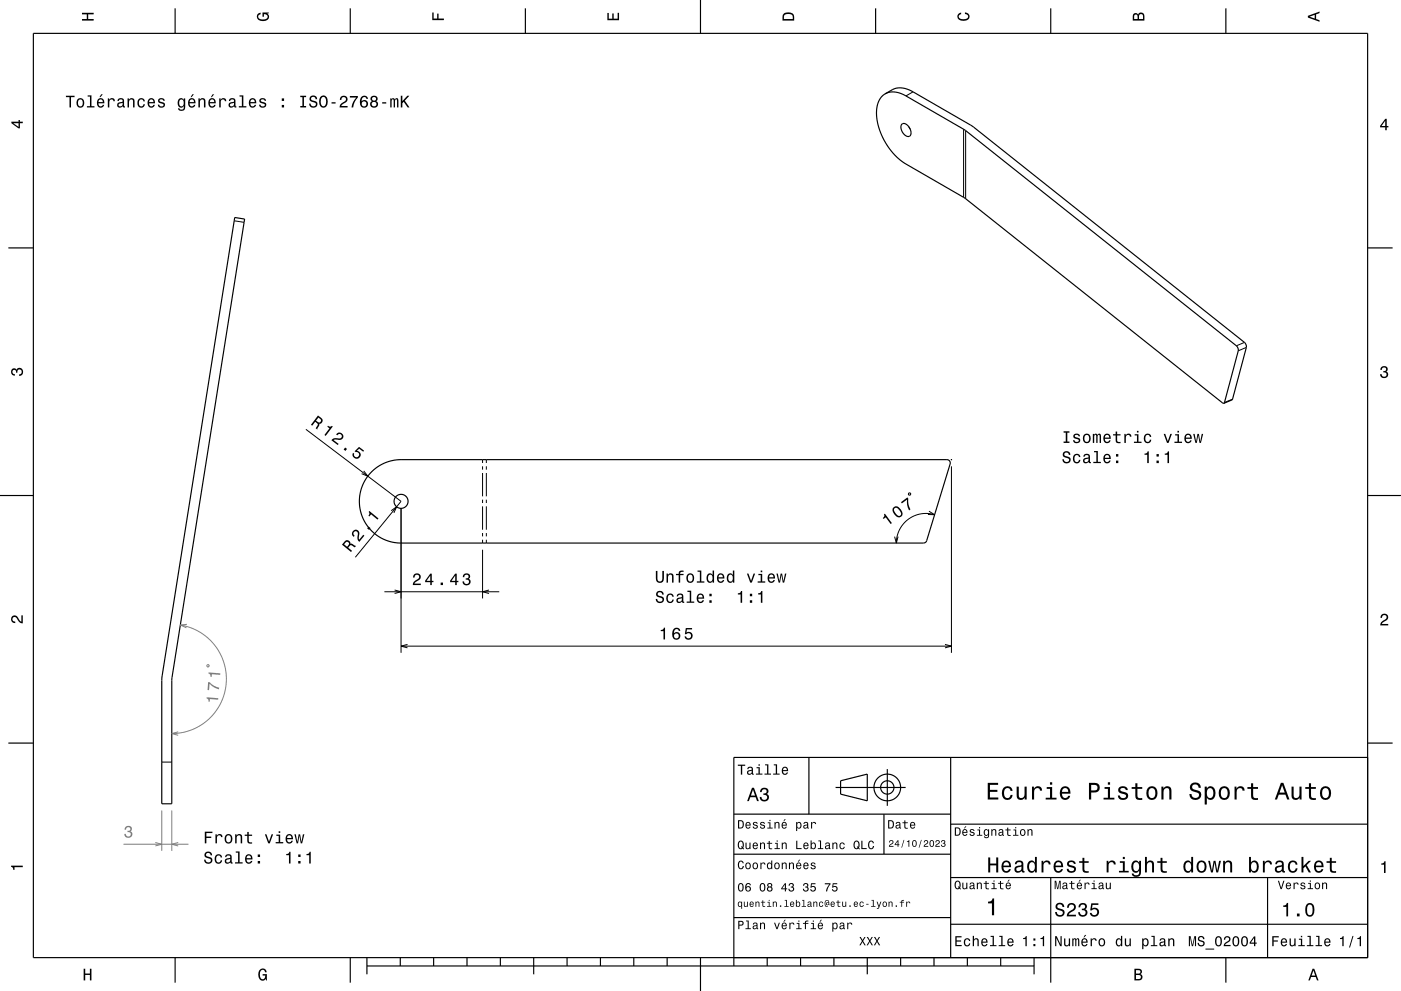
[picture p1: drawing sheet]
<svg xmlns="http://www.w3.org/2000/svg" width="420mm" height="297mm" viewBox="0 0 420 297" stroke-linecap="round" stroke-linejoin="round" font-family="sans-serif">
<path d="M48.5 242.9v12.1M51.5 242.9v12.1" fill="none" stroke="#808080" stroke-width=".3"/>
<g fill="none" stroke="#000" stroke-width=".3">
<path d="M273.7 27.5l-2.1 1.3M288.9 38.7v20.4M289.5 39.1v20.5M70.2 66.2l3 .4M369.5 119.6l-2.4 1M373.1 102.6l-2.4 1M373.6 104.1l-2.4 1M144.7 137.8v1M144.7 139.8v1M145.8 137.8v1M145.8 139.8v1M285.2 139.8v55.8"/>
<path d="M120.2 152.3v43.3M144.7 141.8v7M144.7 149.8v1M144.7 151.8v7M144.7 159.8v1M145.8 141.8v7M145.8 149.8v1M145.8 151.8v7M145.8 159.8v1M144.7 161.8v1M144.7 164.8v14.5M145.8 161.8v1"/>
<path d="M48.5 228.4h3"/>
</g>
<g fill="none" stroke="#000" stroke-width=".35">
<path d="M10 10h400v277h-400zM52.5 2.5v7.5M105 2.5v7.5M157.5 2.5v7.5M210 0v10M262.5 2.5v7.5M315 2.5v7.5M367.5 2.5v7.5M265.3 28.1l2.3-1.3 1.3-.4h1.5l1.9 .4 19.2 11 81.7 64.9 .4 .8v.6l-4.1 15.6-2.6 1.2M265.3 28.1l-1.3 1.3-.9 2-.3 2.4 .2 2.8 .8 2.7 1.5 3.1 1.8 2.7 2.1 2.3 2.3 1.7 18 10.5 77 61.2 .4 .1M265.3 28.1l1.2-.4 1.3-.1 2.9 .7 18.6 10.7 81.4 64.7 .5 .8v.6l-4.3 15.8M270.4 37.2a2.28 2.28 0 0 1 2.7 2.4 1.04 1.04 0 0 1-.6 1.3 1.04 1.04 0 0 1-1.3-.5 2.61 2.61 0 0 1-.8-3.2z"/>
<path d="M272.5 38l.3 .7M2.5 74.3h7.5M70.4 65.2l2.9 .4-21.8 137.7v37.6h-3l.1-38.1zM410 74.3h7.5M0 148.5h10M111.4 141.4l1.8-1.5 2.2-1.2 2.4-.7 2.2-.2h163.9a1 1 0 0 1 .9 1.2l-7 23-.3 .5-.7 .3-158.1-.1-3.4-.9-2.9-1.8-2.4-2.6-1.6-3.1-.7-3.4 .4-3.5 1.2-3.3zM410 148.5h10M2.5 222.7h7.5M242.5 227v17M250.5 236h21M252 234l8-2v8l-8-2zM266 230.5v11"/>
<path d="M285 227v60M410 222.7h7.5M410 227h-190v62.5M220 244h65M220 256h65M265 244v12M285 247h125M220 275h65M285 277h125M285 263h125M315 263v31.5M380 263v24"/>
<path d="M52.5 287v7.5M105 287v7.5M110 289.5h200M110 287v5M120 287v2.5M130 287v2.5M140 287v2.5M150 287v2.5M160 287v5M170 287v2.5M180 287v2.5M190 287v2.5"/>
<path d="M200 287v2.5M210 287v10M230 287v2.5M240 287v2.5M250 287v2.5M260 287v5M270 287v2.5M280 287v2.5M290 287v2.5M300 287v2.5M310 287v5M367.5 287v7.5"/>
<circle cx="120.2" cy="150.3" r="2.1"/>
<circle cx="266" cy="236" r="4"/>
<circle cx="266" cy="236" r="2"/>
</g>
<g fill="#000">
<path d="M24.6 3.8h3.5v.5h-1.7v1.4h1.7v.5h-3.5v-.5h1.4v-1.4h-1.4z" fill-rule="evenodd"/>
<path d="M77.3 4.2l.8-.4v.5l-.3 .1a.68 .68 0 0 0-.4 .6 .68 .68 0 0 0 .4 .6 1.68 1.68 0 0 0 2.4-.6 .93 .93 0 0 0-1.1-.8v.8h-.4v-1.3h1.9v.3l-.5 .1 .4 .4a1.19 1.19 0 0 1-.9 1.7 1.9 1.9 0 0 1-2.6-1.3z" fill-rule="evenodd"/>
<path d="M129.6 3.8h.4v1.8h1.1v-1.5h.4v1.5h1.6v.4h-3.5z" fill-rule="evenodd"/>
<path d="M182.1 3.9h.4v1.7h1.1v-1.6h.4v1.6h1.2v-1.8h.4v2.3h-3.5z" fill-rule="evenodd"/>
<path d="M235 4a2.21 2.21 0 0 0-.4 2.2h3.5v-1.2a1.92 1.92 0 0 0-3.1-1zM235.3 4.4l.4-.2a1.45 1.45 0 0 1 2 .8v.7h-2.7l.1-1z" fill-rule="evenodd"/>
<path d="M287.3 4.2l.8-.4v.4l-.3 .1a.66 .66 0 0 0-.4 .6 .66 .66 0 0 0 .4 .6 1.69 1.69 0 0 0 2.5-.5 .9 .9 0 0 0-1-.8v-.5a1.24 1.24 0 0 1 1.4 1.1 1.24 1.24 0 0 1-1.1 1.4 1.93 1.93 0 0 1-2.6-1.2z" fill-rule="evenodd"/>
<path d="M339.8 4.2l-.2 2h3.5v-1.4a.98 .98 0 0 0-.7-1 .98 .98 0 0 0-1.2 .6 .84 .84 0 0 0-1.4-.2zM340.1 4.5l.4-.1 .4 .1 .1 1.2h-1zM341.6 4.4l.4-.2a.58 .58 0 0 1 .7 .7v.8h-1.2z" fill-rule="evenodd"/>
<path d="M392.1 4.7v.6l3.5 1.2v-.4l-1-.4v-1.4l1-.4v-.4zM392.6 5l1.5-.5v1z" fill-rule="evenodd"/>
<path d="M3.4 36.5v.4l2.1 1.6h.5v-1.6h.8v-.4h-.8v-.5h-.4v.5zM4 36.9h1.6v1.1z" fill-rule="evenodd"/>
<path d="M415.3 35.6l-1.6 2.1v.5h1.6v.8h.4v-.8h.5v-.4h-.5v-2.2zM415.3 36.2v1.6h-1.1z" fill-rule="evenodd"/>
<path d="M3.6 110.6a.86 .86 0 0 1 1.4 .2 1.12 1.12 0 0 1 1.5-.4 1.12 1.12 0 0 1 .3 1.6l-.5 .6-.6 .1v-.5a.72 .72 0 0 0 .9-.6 .72 .72 0 0 0-.8-.8 .72 .72 0 0 0-.6 .9h-.4a.62 .62 0 0 0-.4-.8 .62 .62 0 0 0-.8 .5 .62 .62 0 0 0 .5 .7h.4l-.1 .5a1.17 1.17 0 0 1-1-.7 1.17 1.17 0 0 1 .2-1.3z" fill-rule="evenodd"/>
<path d="M414.1 110a1.01 1.01 0 0 1 1.5-.2 1.01 1.01 0 0 1 0 1.6 1.12 1.12 0 0 1 .4 1.5 1.12 1.12 0 0 1-1.6 .3l-.6-.5-.1-.6h.5a.72 .72 0 0 0 .7 .9 .72 .72 0 0 0 .7-.8 .72 .72 0 0 0-.9-.6v-.4a.62 .62 0 0 0 .8-.4 .62 .62 0 0 0-.5-.8 .62 .62 0 0 0-.7 .5v.4h-.5z" fill-rule="evenodd"/>
<path d="M285 137.6h.4v.3h-.4z" fill-rule="evenodd"/>
<path d="M3.6 184.7a1.22 1.22 0 0 1 2 .8l.8 .8v-1.9h.4v2.4a2.76 2.76 0 0 1-2-1.8 .69 .69 0 0 0-1.1 .5 .69 .69 0 0 0 .9 .8v.4a1.19 1.19 0 0 1-1.2-.6 1.19 1.19 0 0 1 .2-1.4z" fill-rule="evenodd"/>
<path d="M414.2 184.2a1.18 1.18 0 0 1 1.9 .3 1.18 1.18 0 0 1-1 1.7l-.8 .8h1.9v.4h-2.4a2.76 2.76 0 0 1 1.8-2 .69 .69 0 0 0-.5-1.1 .69 .69 0 0 0-.8 .9h-.4z" fill-rule="evenodd"/>
<path d="M221.2 229.2v.3h.9v2.7h.4v-2.7h.9v-.3zM224.3 230l-.3 .5h.4a.47 .47 0 0 1 .5-.4 .47 .47 0 0 1 .4 .6l-.2 .1a.78 .78 0 0 0-1.1 .4 .78 .78 0 0 0 .6 1l.8-.3 .1 .2 .5 .1v-.3l-.3-.1v-1.3a.87 .87 0 0 0-.6-.7 .87 .87 0 0 0-.8 .2zM224.4 231.3l.9-.3v.4a.51 .51 0 0 1-.5 .5 .51 .51 0 0 1-.5-.5zM226.8 229.9v.3h.6v1.6h-.8v.4h2v-.4h-.8v-1.9zM227.4 229.1v.4h.4v-.4zM229.4 229.1v.3h.6v2.4h-.8v.4h1.9v-.4h-.8v-2.7zM232 229.1v.3h.6v2.4h-.8v.4h1.9v-.4h-.7v-2.7zM234.6 230.1a1.24 1.24 0 0 0-.2 1.4 1.24 1.24 0 0 0 1.2 .7l.6-.7h-.3l-.6 .4a.64 .64 0 0 1-.5-.8h1.5v-.2a.96 .96 0 0 0-.5-1 .96 .96 0 0 0-1.2 .2zM234.9 230.3l.7-.2 .3 .7h-1.1z" fill-rule="evenodd"/>
<path d="M296.1 234.6v5h3.2v-.6h-2.5v-1.7h2.2v-.6h-2.2v-1.5h2.4v-.6zM300.8 236.2a2.18 2.18 0 0 0 1.2 3.6 1.51 1.51 0 0 0 1.6-1.6h-.6a.95 .95 0 0 1-.9 1 .95 .95 0 0 1-1-.9 1.6 1.6 0 0 1 .9-2.1 .86 .86 0 0 1 .9 .8h.7a1.56 1.56 0 0 0-1.1-1.3 1.56 1.56 0 0 0-1.7 .5zM304.8 235.8v2.5a1.27 1.27 0 0 0 .9 1.4 1.27 1.27 0 0 0 1.5-.7v.6h.6v-3.8h-.6v2.2a.92 .92 0 0 1-.6 1.1 .92 .92 0 0 1-1.2-.4v-2.9zM309.4 235.8v3.8h.6v-2.2a.95 .95 0 0 1 .5-1.1 .95 .95 0 0 1 1.2 .3l.1 .4h.6a1.28 1.28 0 0 0-1-1.4 1.28 1.28 0 0 0-1.4 .8v-.6zM313.8 235.9v.5h1v2.7h-1.3v.5h3.2v-.5h-1.3v-3.2zM314.8 234.4v.8h.6v-.8zM318.1 236.2a2.2 2.2 0 0 0 1.2 3.6 1.51 1.51 0 0 0 1.5-1.3h-.6l-.3 .5-.5 .2a1.08 1.08 0 0 1-1-1.3h2.5a1.66 1.66 0 0 0-.7-2 1.66 1.66 0 0 0-2.1 .3zM318.6 236.5a.94 .94 0 0 1 1.2-.2 .94 .94 0 0 1 .5 1h-1.9zM326.5 234.6v5h.6v-2.1a1.92 1.92 0 0 0 2.6-1.4 1.33 1.33 0 0 0-1.5-1.5zM327.1 235.2a1.6 1.6 0 0 1 1.8 .5 .86 .86 0 0 1 0 .9 .86 .86 0 0 1-.9 .3h-.9zM331.1 235.9v.5h1v2.7h-1.3v.5h3.3v-.5h-1.3v-3.2zM332.1 234.4v.8h.7v-.8zM335.6 235.9a1.08 1.08 0 0 0-.3 1.2 1.08 1.08 0 0 0 1 .7l1.2 .5a.91 .91 0 0 1-.8 1 .91 .91 0 0 1-1-.9h-.6a1.52 1.52 0 0 0 1.7 1.3 1.52 1.52 0 0 0 1.3-1.7l-.5-.5-1.6-.4a.76 .76 0 0 1 .6-1 .76 .76 0 0 1 .9 .7h.6a1.47 1.47 0 0 0-1-1.2 1.47 1.47 0 0 0-1.5 .3zM340.4 234.7v1.2h-1.1v.5h1.1v2.6a1.49 1.49 0 0 0 2 .7v-.5a.97 .97 0 0 1-1.4-.5v-2.3h1.4v-.5h-1.4v-1.2zM344.1 236.2a2.18 2.18 0 0 0 1.2 3.6 2.12 2.12 0 0 0 1.7-2.1 2.12 2.12 0 0 0-1.7-2.1l-.7 .2zM344.6 236.6a.96 .96 0 0 1 1-.4 .96 .96 0 0 1 .7 .8 1.59 1.59 0 0 1-1 2.2 1.67 1.67 0 0 1-.7-2.6zM348.2 235.8v3.8h.6v-2.2a.91 .91 0 0 1 .6-1.1 .91 .91 0 0 1 1.1 .5v2.8h.7v-2.5a1.27 1.27 0 0 0-.9-1.4 1.27 1.27 0 0 0-1.5 .6v-.5zM357.1 234.9a1.37 1.37 0 0 0-.3 1.5 1.37 1.37 0 0 0 1.3 .9 1.1 1.1 0 0 1 1.3 1.3 1.19 1.19 0 0 1-1.3 .5 1.19 1.19 0 0 1-.9-1.1h-.7a1.73 1.73 0 0 0 2.2 1.8 1.73 1.73 0 0 0 1-2.6l-1.1-.4a1.02 1.02 0 0 1-1.2-.9 .99 .99 0 0 1 1.1-.8 .99 .99 0 0 1 .8 1h.7a1.66 1.66 0 0 0-1-1.6 1.66 1.66 0 0 0-1.9 .4zM361.2 235.8v5.3h.6v-2.1a1.32 1.32 0 0 0 1.4 .7 1.32 1.32 0 0 0 1.1-1.1 2.15 2.15 0 0 0-1.4-3l-.6 .2-.5 .5v-.5zM362.1 236.6a.9 .9 0 0 1 .9-.4 .9 .9 0 0 1 .7 .8 1.61 1.61 0 0 1-.9 2.2 1.69 1.69 0 0 1-.7-2.6zM365.8 236.2a2.18 2.18 0 0 0 1.2 3.6 2.16 2.16 0 0 0 1.8-1.8 2.16 2.16 0 0 0-1.1-2.2h-1.4zM366.3 236.6a.96 .96 0 0 1 1-.4 .96 .96 0 0 1 .7 .8 1.59 1.59 0 0 1-1 2.2 1.67 1.67 0 0 1-.7-2.6zM370.1 235.8v3.8h.6v-2.2a.95 .95 0 0 1 .5-1.1 .95 .95 0 0 1 1.2 .3l.1 .4h.6a1.28 1.28 0 0 0-1-1.4 1.28 1.28 0 0 0-1.4 .8v-.6zM375.1 234.7v1.2h-1.1v.5h1.1v2.6a1.49 1.49 0 0 0 2 .7v-.5a.98 .98 0 0 1-1.4-.5v-2.3h1.4v-.5h-1.4v-1.2zM384 234.6l-1.8 5h.6l.6-1.5h2l.5 1.5h.7l-1.9-5zM384.4 235.3l.7 2.2h-1.5zM387.2 235.8v2.5a1.27 1.27 0 0 0 .9 1.4 1.27 1.27 0 0 0 1.5-.7v.6h.6v-3.8h-.6v2.2a.92 .92 0 0 1-.6 1.1 .92 .92 0 0 1-1.1-.4l-.1-2.9zM392.4 234.7v1.2h-1.1v.5h1.1v2.6a1.49 1.49 0 0 0 2.1 .7v-.5a.97 .97 0 0 1-1.4-.5l-.1-2.3h1.5v-.5h-1.5v-1.2zM396.1 236.2a2.18 2.18 0 0 0 1.3 3.6 2.16 2.16 0 0 0 1.7-1.8 2.16 2.16 0 0 0-1-2.2h-1.4zM396.6 236.6a.96 .96 0 0 1 1-.4 .96 .96 0 0 1 .7 .8 1.59 1.59 0 0 1-.9 2.2 1.67 1.67 0 0 1-.8-2.6z" fill-rule="evenodd"/>
<path d="M3.3 259.4h3.5v.5h-2.5v.8h-.3a.77 .77 0 0 0-.7-.9z" fill-rule="evenodd"/>
<path d="M221.2 245.8v2.5h.9a1.28 1.28 0 0 0 1-1.2 1.28 1.28 0 0 0-1-1.3zM221.6 246.1a.96 .96 0 0 1 1.1 1 .96 .96 0 0 1-1.1 .9zM223.7 246.6a.98 .98 0 0 0-.2 1.3 .98 .98 0 0 0 1.3 .3l.2-.4-.9 .3-.3-.7 1.3-.1a.8 .8 0 0 0-.5-.9 .8 .8 0 0 0-.9 .2zM223.9 246.7l.6-.1 .2 .6h-.9zM225.9 246.5l-.2 .4 .1 .3 1 .4a.43 .43 0 0 1-.4 .5 .43 .43 0 0 1-.4-.4h-.3a.7 .7 0 0 0 .9 .7 .7 .7 0 0 0 .3-1.1l-.8-.3a.38 .38 0 0 1 .3-.5 .38 .38 0 0 1 .4 .4h.3l-.4-.6zM228 246.5l-.1 .4 .1 .3 1 .4a.43 .43 0 0 1-.4 .5 .43 .43 0 0 1-.5-.4h-.3a.7 .7 0 0 0 1 .7 .7 .7 0 0 0 .2-1.1l-.7-.3a.38 .38 0 0 1 .3-.5 .38 .38 0 0 1 .4 .4h.3l-.4-.6zM230.2 246.4v.3h.5v1.3h-.7v.3h1.6v-.3h-.6v-1.6zM230.7 245.7v.4h.3v-.4zM232.2 246.4v1.9h.3v-1.1a.45 .45 0 0 1 .4-.6 .45 .45 0 0 1 .5 .5v1.2h.3v-1.3a.63 .63 0 0 0-.5-.7 .63 .63 0 0 0-.7 .4v-.3zM235.2 245.5l-.4 .6 .8-.6zM234.5 246.6a.98 .98 0 0 0-.2 1.3 .98 .98 0 0 0 1.3 .3l.3-.4-1 .3-.3-.7 1.3-.1a.8 .8 0 0 0-.4-.9 .8 .8 0 0 0-1 .2zM234.8 246.7l.5-.1 .3 .6h-1zM238.7 246.4v2.7h.3v-1.1l.1 .2a.67 .67 0 0 0 .7 .1 .67 .67 0 0 0 .4-.5 .91 .91 0 0 0 0-1.1 .91 .91 0 0 0-1-.3l-.2 .3v-.3zM239.1 246.8l.2-.2a.7 .7 0 0 1 .7 .7 .7 .7 0 0 1-.7 .7l-.3-.3zM241.1 246.5l-.2 .4h.3a.39 .39 0 0 1 .4-.3 .39 .39 0 0 1 .3 .5 .73 .73 0 0 0-.9 .3 .73 .73 0 0 0 .1 .9l.9-.2 .1 .2h.4l-.2-1.4a.73 .73 0 0 0-.5-.6 .73 .73 0 0 0-.7 .2zM241.2 247.6l.8-.3v.3a.42 .42 0 0 1-.4 .5 .42 .42 0 0 1-.5-.5zM243.1 246.4v1.9h.4l.1-1.6 .5-.1 .2 .4h.4a.64 .64 0 0 0-.5-.7 .64 .64 0 0 0-.8 .4v-.3z" fill-rule="evenodd"/>
<path d="M221.4 252.2a1.34 1.34 0 0 0-.2 1.5 1.34 1.34 0 0 0 1.2 .8l.2-.2 .3 .3 .2-.2-.3-.3a1.26 1.26 0 0 0 .2-1.4 1.26 1.26 0 0 0-1.3-.7zM221.8 252.3l.3-.1a1.2 1.2 0 0 1 .5 1.6l-.3-.2-.2 .2 .3 .3-.1 .1a1.09 1.09 0 0 1-.9-.8 1.09 1.09 0 0 1 .4-1.1zM223.5 252.5v1.3a.63 .63 0 0 0 .4 .7 .63 .63 0 0 0 .8-.3v.3h.3v-2h-.3l-.1 1.4-.4 .4-.4-.3v-1.5zM225.8 252.7a.98 .98 0 0 0-.2 1.3 .98 .98 0 0 0 1.3 .4l.3-.5-1 .3-.2-.6 1.2-.2a.8 .8 0 0 0-.4-.8 .8 .8 0 0 0-1 .1zM226.1 252.9l.5-.1 .3 .5h-.9zM227.8 252.5v2h.4v-1.1a.45 .45 0 0 1 .3-.7 .45 .45 0 0 1 .5 .6v1.2h.3v-1.3a.63 .63 0 0 0-.4-.7 .63 .63 0 0 0-.8 .3v-.3zM230.4 252v.6h-.5v.3h.5l.1 1.3a.75 .75 0 0 0 1 .3v-.3l-.7-.1v-.3v-.9h.7v-.3h-.7v-.6zM232.3 252.6v.3h.5v1.3h-.6v.3h1.6v-.3h-.6v-1.6zM232.8 251.9v.3h.4v-.3zM234.4 252.5v2h.3v-1.1a.45 .45 0 0 1 .3-.7 .45 .45 0 0 1 .5 .6v1.2h.4v-1.3a.63 .63 0 0 0-.5-.7 .63 .63 0 0 0-.7 .3v-.3zM238.7 252v2.5h1.6v-.3h-1.3v-2.2zM241 252.7a.98 .98 0 0 0-.2 1.3 .98 .98 0 0 0 1.3 .4l.3-.5-1 .3-.3-.6 1.3-.2a.8 .8 0 0 0-.4-.8 .8 .8 0 0 0-1 .1zM241.3 252.9l.5-.1 .3 .5h-1zM243 251.9v2.6h.3v-.3a.66 .66 0 0 0 .7 .3 .66 .66 0 0 0 .6-.6 .87 .87 0 0 0-.1-1.1 .87 .87 0 0 0-1.1-.1l-.1 .1v-.9zM243.5 252.9l.1-.1a.7 .7 0 0 1 .7 .7 .7 .7 0 0 1-.7 .7l-.2-.4zM245.3 251.9v.2h.5v2.1h-.6v.3h1.6v-.3h-.7v-2.3zM247.6 252.6l-.2 .5h.3a.39 .39 0 0 1 .4-.4 .39 .39 0 0 1 .3 .6 .73 .73 0 0 0-.9 .2 .73 .73 0 0 0 .1 1l.9-.3 .1 .2 .4 .1-.2-1.4a.73 .73 0 0 0-.5-.6 .73 .73 0 0 0-.7 .1zM247.7 253.7l.8-.2v.3a.42 .42 0 0 1-.4 .5 .42 .42 0 0 1-.5-.5zM249.5 252.5v2h.3v-1.1a.45 .45 0 0 1 .4-.7 .45 .45 0 0 1 .5 .6v1.2h.3v-1.3a.63 .63 0 0 0-.4-.7 .63 .63 0 0 0-.8 .3v-.3zM251.9 252.7a.98 .98 0 0 0-.2 1.4 .98 .98 0 0 0 1.3 .2l.2-.5h-.3l-.3 .4a.69 .69 0 0 1-.6-.7 .69 .69 0 0 1 .8-.6l.1 .3h.3a.78 .78 0 0 0-.5-.7 .78 .78 0 0 0-.8 .2zM256.1 252.2a1.33 1.33 0 0 0-.2 1.5 1.33 1.33 0 0 0 1.2 .8l.2-.2 .3 .3 .2-.2-.3-.3a1.27 1.27 0 0 0 .2-1.4 1.27 1.27 0 0 0-1.3-.7zM256.5 252.3l.3-.1a1.2 1.2 0 0 1 .5 1.6l-.3-.2-.2 .2 .3 .3-.1 .1a1.09 1.09 0 0 1-.9-.8 1.09 1.09 0 0 1 .4-1.1zM258.2 252v2.5h1.6v-.3h-1.2v-2.2zM260.5 252.2a1.33 1.33 0 0 0-.3 1.5 1.33 1.33 0 0 0 1.3 .8l.5-1h-.3l-.4 .7a1.04 1.04 0 0 1-.8-.9 1.04 1.04 0 0 1 .7-1.1l.5 .5h.3a.85 .85 0 0 0-.6-.8 .85 .85 0 0 0-.9 .3z" fill-rule="evenodd"/>
<path d="M221.4 258.2a1.33 1.33 0 0 0-.2 1.5 1.33 1.33 0 0 0 1.3 .8l.5-1h-.3l-.4 .7a1.04 1.04 0 0 1-.8-.9 1.04 1.04 0 0 1 .6-1.1l.5 .5h.4a.85 .85 0 0 0-.6-.8 .85 .85 0 0 0-1 .3zM223.6 258.7a.98 .98 0 0 0-.1 1.4 .98 .98 0 0 0 1.4 .2 .98 .98 0 0 0 .1-1.4 .98 .98 0 0 0-1.4-.2zM223.9 258.9l.1-.1a.71 .71 0 0 1 .8 .7 .71 .71 0 0 1-.8 .7l-.2-.4zM225.8 258.7a.98 .98 0 0 0-.1 1.4 .98 .98 0 0 0 1.3 .2 .98 .98 0 0 0 .2-1.4 .98 .98 0 0 0-1.4-.2zM226 258.9l.2-.1a.71 .71 0 0 1 .7 .7 .71 .71 0 0 1-.7 .7l-.3-.4zM228 258.5v2h.3l.1-1.6 .5-.1 .3 .3h.3a.64 .64 0 0 0-.5-.6 .64 .64 0 0 0-.7 .4v-.4zM230.1 258.7l-.2 .4a.91 .91 0 0 0 .1 1 .91 .91 0 0 0 1 .3l.2-.2v.3h.3v-2.6h-.3v.9l-.6-.3zM230.4 258.9l.1-.1a.7 .7 0 0 1 .7 .7 .7 .7 0 0 1-.7 .7l-.2-.4zM232.3 258.7a.98 .98 0 0 0-.1 1.4 .98 .98 0 0 0 1.3 .2 .98 .98 0 0 0 .2-1.4 .98 .98 0 0 0-1.4-.2zM232.5 258.9l.2-.1a.71 .71 0 0 1 .7 .7 .71 .71 0 0 1-.7 .7l-.3-.4zM234.4 258.5v2h.3v-1.1a.45 .45 0 0 1 .3-.7 .45 .45 0 0 1 .5 .6v1.2h.4v-1.3a.63 .63 0 0 0-.5-.7 .63 .63 0 0 0-.7 .3v-.3zM236.5 258.5v2h.3v-1.1a.45 .45 0 0 1 .4-.7 .45 .45 0 0 1 .5 .6v1.2h.3v-1.3a.64 .64 0 0 0-.4-.7 .64 .64 0 0 0-.8 .3v-.3zM239.5 257.7l-.3 .6 .7-.6zM238.9 258.7a.98 .98 0 0 0-.3 1.4 .98 .98 0 0 0 1.3 .3l.3-.5-.9 .3-.3-.6 1.2-.2a.8 .8 0 0 0-.4-.8 .8 .8 0 0 0-.9 .1zM239.1 258.9l.5-.1 .3 .5h-.9zM241 258.7a.98 .98 0 0 0-.2 1.3 .98 .98 0 0 0 1.3 .4l.3-.5-1 .3-.3-.6 1.3-.2a.8 .8 0 0 0-.4-.8 .8 .8 0 0 0-1 .1zM241.3 258.9l.5-.1 .3 .5h-1zM243.2 258.6l-.2 .4 .2 .4 1 .4a.43 .43 0 0 1-.4 .5 .43 .43 0 0 1-.5-.4h-.3a.7 .7 0 0 0 1 .7 .7 .7 0 0 0 .2-1.2l-.8-.2a.38 .38 0 0 1 .3-.5 .38 .38 0 0 1 .5 .3h.3l-.4-.5z" fill-rule="evenodd"/>
<path d="M225.4 236.1l-1.4 4h.5l.4-1.2h1.6l.5 1.2h.5l-1.5-4zM225.7 236.7l.7 1.7h-1.3zM228.2 236.4l-.4 1h.6a.71 .71 0 0 1 .3-.9 .71 .71 0 0 1 .9 .3 .71 .71 0 0 1-.2 1h-.5v.4a.82 .82 0 0 1 1 .5 .82 .82 0 0 1-.5 1.1 .82 .82 0 0 1-1.1-.6v-.4h-.5a1.34 1.34 0 0 0 1.7 1.4 1.34 1.34 0 0 0 .7-2.1l-.3-.1a1.11 1.11 0 0 0 .3-1.6 1.11 1.11 0 0 0-1.6-.2z" fill-rule="evenodd"/>
<path d="M266.7 251.9l-.2 .6h.3a.43 .43 0 0 1 .4-.5 .43 .43 0 0 1 .5 .5 .43 .43 0 0 1-.6 .4l-.5 .3-.1 .6h1.4v-.3l-1.1-.1a1.07 1.07 0 0 0 .9-1.5l-.5-.1zM269.1 251.8l-.9 1.5h.9v.5h.2v-.5h.3v-.3h-.3v-1.2zM269.1 252.2v.8h-.7zM270.9 251.7l-.7 2.3h.2l.7-2.3zM271.9 252.1v.3h.4v1.4h.3v-2zM273.6 252l-.1 .3a.91 .91 0 0 0 0 1.1 .91 .91 0 0 0 .9 .4 1.05 1.05 0 0 0 .5-1.2 1.05 1.05 0 0 0-1.1-.8zM273.9 252.1a.81 .81 0 0 1 .7 .7 .81 .81 0 0 1-.5 .8l-.4-.5zM276.1 251.7l-.7 2.3h.2l.7-2.3zM277.1 251.9l-.2 .6h.3a.43 .43 0 0 1 .4-.5 .43 .43 0 0 1 .5 .5 .43 .43 0 0 1-.6 .4l-.4 .3-.2 .6h1.4v-.3l-1.1-.1a1.07 1.07 0 0 0 .9-1.5l-.5-.1zM278.8 252l-.2 .8a.81 .81 0 0 0 .7 1 1.02 1.02 0 0 0 .8-1.1 1.02 1.02 0 0 0-1.1-.9zM279.1 252.1a.81 .81 0 0 1 .7 .7 .81 .81 0 0 1-.5 .8l-.4-.5zM280.6 251.9l-.2 .6h.3a.43 .43 0 0 1 .4-.5 .43 .43 0 0 1 .4 .5 .43 .43 0 0 1-.5 .4l-.5 .3-.1 .6h1.3v-.3l-1-.1a1.06 1.06 0 0 0 .9-1.5l-.5-.1zM282.3 251.9l-.2 .5h.3a.35 .35 0 0 1 .2-.4 .35 .35 0 0 1 .4 .1 .35 .35 0 0 1-.1 .5h-.3v.2a.42 .42 0 0 1 .6 .4 .42 .42 0 0 1-.5 .5 .42 .42 0 0 1-.4-.6h-.2a.66 .66 0 0 0 .9 .7 .66 .66 0 0 0 .2-1.1 .58 .58 0 0 0 0-.9 .58 .58 0 0 0-.9 .1z" fill-rule="evenodd"/>
<path d="M266.2 245.8v2.5h.9a1.28 1.28 0 0 0 1-1.2 1.28 1.28 0 0 0-1-1.3zM266.6 246.1a.96 .96 0 0 1 1.1 1 .96 .96 0 0 1-1.1 .9zM268.7 246.5l-.2 .4h.3a.39 .39 0 0 1 .5-.3 .39 .39 0 0 1 .3 .5 .73 .73 0 0 0-1 .3 .73 .73 0 0 0 .2 .9l.9-.2v.2h.4l-.2-1.4a.73 .73 0 0 0-.4-.6 .73 .73 0 0 0-.8 .2zM268.8 247.6l.8-.3v.3a.42 .42 0 0 1-.4 .5 .42 .42 0 0 1-.4-.5zM271.1 245.9v.5h-.5v.3h.5v1.3a.74 .74 0 0 0 1 .4v-.3l-.6-.1-.1-.4v-.9h.7v-.3h-.7v-.5zM273 246.6a.98 .98 0 0 0-.2 1.3 .98 .98 0 0 0 1.3 .3l.3-.4-1 .3-.3-.7 1.3-.1a.8 .8 0 0 0-.4-.9 .8 .8 0 0 0-1 .2zM273.3 246.7l.5-.1 .3 .6h-1z" fill-rule="evenodd"/>
<path d="M286.2 248v2.5h.9a1.28 1.28 0 0 0 1-1.3 1.28 1.28 0 0 0-1-1.2zM286.6 248.3a.96 .96 0 0 1 1.1 .9 .96 .96 0 0 1-1.1 1zM289.4 247.7l-.4 .6 .7-.6zM288.7 248.7a.98 .98 0 0 0-.2 1.3 .98 .98 0 0 0 1.3 .4l.2-.5-.9 .3-.3-.6 1.3-.2a.8 .8 0 0 0-.5-.8 .8 .8 0 0 0-.9 .1zM288.9 248.9l.6-.1 .2 .5h-.9zM290.9 248.6l-.2 .4 .1 .4 1 .4a.43 .43 0 0 1-.4 .5 .43 .43 0 0 1-.4-.4h-.3a.7 .7 0 0 0 .9 .7 .7 .7 0 0 0 .3-1.2l-.8-.2a.38 .38 0 0 1 .3-.5 .38 .38 0 0 1 .4 .4l.3-.1-.4-.5zM293 248.6v.3h.5v1.3h-.7v.3h1.7v-.3h-.7v-1.6zM293.5 247.9v.3h.3v-.3zM295.1 248.7l-.2 .4a.91 .91 0 0 0 .1 1 .91 .91 0 0 0 1 .3l.2-.2a.52 .52 0 0 1-.2 .7 .52 .52 0 0 1-.7-.3h-.3a.78 .78 0 0 0 .9 .6 .78 .78 0 0 0 .6-.8v-1.9h-.3v.3l-.6-.3zM295.4 248.9l.1-.1a.7 .7 0 0 1 .7 .7 .7 .7 0 0 1-.7 .7l-.2-.4zM297.2 248.5v2h.3v-1.4l.5-.3 .3 .2 .1 1.5h.3v-1.3a.63 .63 0 0 0-.5-.7 .63 .63 0 0 0-.7 .3v-.3zM299.6 248.6l-.2 .5h.3a.39 .39 0 0 1 .4-.4 .39 .39 0 0 1 .3 .6 .73 .73 0 0 0-.9 .2 .73 .73 0 0 0 .1 1l.9-.3 .1 .2 .4 .1-.2-1.4a.73 .73 0 0 0-1.2-.5zM299.7 249.7l.8-.2v.3a.42 .42 0 0 1-.4 .5 .42 .42 0 0 1-.5-.5zM301.9 248v.6h-.5v.3h.5l.1 1.3a.75 .75 0 0 0 1 .3v-.3l-.7-.1v-.3v-.9h.7v-.3h-.7v-.6zM303.8 248.6v.3h.5v1.3h-.6v.3h1.6v-.3h-.6v-1.6zM304.3 247.9v.3h.4v-.3zM306 248.7a.98 .98 0 0 0-.2 1.4 .98 .98 0 0 0 1.4 .2 .98 .98 0 0 0 .2-1.4 .98 .98 0 0 0-1.4-.2zM306.2 248.9l.2-.1a.71 .71 0 0 1 .7 .7 .71 .71 0 0 1-.7 .7l-.3-.4zM308 248.5v2h.3l.1-1.4 .5-.3 .3 .2v1.5h.3v-1.3a.63 .63 0 0 0-.4-.7 .63 .63 0 0 0-.8 .3v-.3z" fill-rule="evenodd"/>
<path d="M221.4 265l-.1 .4a1.36 1.36 0 0 0 .8 1.8 1.4 1.4 0 0 0 .8-1.3 1.4 1.4 0 0 0-.8-1.3zM221.8 265l.3-.1a1.22 1.22 0 0 1 0 2l-.5-.5v-.9zM223.8 264.8a1.72 1.72 0 0 0 .1 2.3 .83 .83 0 0 0 1.1-.2 .83 .83 0 0 0-.1-1.1 .83 .83 0 0 0-1.2 0 .74 .74 0 0 1 .6-.9l.5 .4h.3a.8 .8 0 0 0-.5-.6 .8 .8 0 0 0-.8 .1zM223.7 266.4a.55 .55 0 0 1 1.1 0 .55 .55 0 0 1-1.1 0zM227.9 265l-.1 .4a1.36 1.36 0 0 0 .8 1.8 1.4 1.4 0 0 0 .9-1.3 1.4 1.4 0 0 0-.9-1.3zM228.3 265l.3-.1a1.22 1.22 0 0 1 0 2l-.5-.5v-.9zM230.2 264.8l-.2 .7 .3 .3a.78 .78 0 0 0-.1 1.2 .78 .78 0 0 0 1.1 0 .78 .78 0 0 0-.1-1.2 .72 .72 0 0 0 .1-1.1 .72 .72 0 0 0-1.1 .1zM230.2 266.5a.55 .55 0 0 1 1.1 0 .55 .55 0 0 1-1.1 0zM230.3 265.3a.45 .45 0 0 1 .9 0 .45 .45 0 0 1-.9 0zM235.3 264.7l-1.1 1.5v.3h1.1v.7h.3v-.7h.4v-.3h-.4v-1.5zM235.3 265.1v1.1h-.8zM236.6 264.8l-.2 .7h.3a.44 .44 0 0 1 .3-.6 .44 .44 0 0 1 .5 .2 .44 .44 0 0 1-.1 .6h-.4v.3a.53 .53 0 0 1 .7 .4 .53 .53 0 0 1-.5 .6 .53 .53 0 0 1-.5-.6h-.3a.82 .82 0 0 0 1.1 .8 .82 .82 0 0 0 .2-1.4 .72 .72 0 0 0 0-1.1 .72 .72 0 0 0-1.1 .1zM241 264.8l-.2 .7h.3a.44 .44 0 0 1 .2-.6 .44 .44 0 0 1 .6 .2 .44 .44 0 0 1-.2 .6h-.3v.3a.53 .53 0 0 1 .7 .4 .53 .53 0 0 1-.6 .6 .53 .53 0 0 1-.5-.6h-.3a.82 .82 0 0 0 1.1 .8 .82 .82 0 0 0 .2-1.4 .72 .72 0 0 0 .1-1.1 .72 .72 0 0 0-1.1 .1zM243.1 264.7l-.2 1.3h.3a.57 .57 0 0 1 .9-.1 .57 .57 0 0 1 0 .9 .57 .57 0 0 1-.9-.3h-.3a.86 .86 0 0 0 1.1 .7 .86 .86 0 0 0 .5-1.1 .86 .86 0 0 0-1.2-.4l.1-.7h1.1v-.3zM247.3 264.7v.3h1.3l-.9 1.6-.1 .6h.4l1-2.5zM249.7 264.7l-.2 1.3h.2a.57 .57 0 0 1 .9-.1 .57 .57 0 0 1 0 .9 .57 .57 0 0 1-.9-.3h-.3a.86 .86 0 0 0 1.1 .8 .86 .86 0 0 0 .5-1.2 .86 .86 0 0 0-1.2-.4l.1-.7h1.1v-.3z" fill-rule="evenodd"/>
<path d="M221.3 276v2.5h.4v-1.1a.8 .8 0 0 0 1.2-.4 .8 .8 0 0 0-.7-1zM221.7 276.3h.4a.43 .43 0 0 1 .5 .4 .43 .43 0 0 1-.5 .4h-.4zM223.6 275.9v.3h.5v2h-.6v.3h1.6v-.3h-.6v-2.3zM225.9 276.6l-.2 .5h.3a.39 .39 0 0 1 .5-.4 .39 .39 0 0 1 .2 .6 .73 .73 0 0 0-.9 .2 .73 .73 0 0 0 .1 1l.9-.3 .1 .2 .4 .1-.2-1.4a.73 .73 0 0 0-1.2-.5zM226 277.7l.8-.2v.3a.42 .42 0 0 1-.4 .5 .42 .42 0 0 1-.5-.5zM227.8 276.5v2h.4v-1.4l.5-.3 .3 .2v1.5h.3v-1.3a.63 .63 0 0 0-.4-.7 .63 .63 0 0 0-.8 .3v-.3zM232 276.5l.8 2h.3l.7-2h-.3l-.6 1.6-.5-1.6zM235.2 275.7l-.4 .6 .8-.6zM234.5 276.7a.98 .98 0 0 0-.2 1.3 .98 .98 0 0 0 1.3 .4l.3-.5-1 .3-.3-.6 1.3-.2a.8 .8 0 0 0-.4-.8 .8 .8 0 0 0-1 .1zM234.8 276.9l.5-.1 .3 .5h-1zM236.6 276.5v2h.4l.1-1.6 .5-.1 .2 .3h.3a.64 .64 0 0 0-.4-.6 .64 .64 0 0 0-.8 .4v-.4zM238.8 276.6v.3h.5v1.3h-.6v.3h1.6v-.3h-.6v-1.6zM239.3 275.9v.3h.4v-.3zM240.7 276.6v.3h.6v1.6h.3v-1.6h.7v-.3h-.7v-.3l.7-.1v-.3h-.6l-.4 .3v.4zM243.2 276.6v.3h.5v1.3h-.7v.3h1.6v-.3h-.6v-1.6zM243.7 275.9v.3h.3v-.3zM246.1 275.7l-.4 .6 .7-.6zM245.4 276.7a.98 .98 0 0 0-.2 1.3 .98 .98 0 0 0 1.2 .4l.3-.5-.9 .3-.3-.6 1.2-.2a.8 .8 0 0 0-.4-.8 .8 .8 0 0 0-.9 .1zM245.6 276.9l.5-.1 .3 .5h-.9zM249.5 276.5v2.7h.3v-1l.1 .1a.67 .67 0 0 0 .7 .2 .67 .67 0 0 0 .5-.6 .91 .91 0 0 0 0-1 .91 .91 0 0 0-1-.3l-.3 .2v-.3zM250 276.9l.1-.1a.7 .7 0 0 1 .7 .7 .7 .7 0 0 1-.7 .7l-.2-.4zM251.9 276.6l-.2 .5h.3a.39 .39 0 0 1 .5-.4 .39 .39 0 0 1 .3 .6 .73 .73 0 0 0-1 .2 .73 .73 0 0 0 .2 1l.8-.3 .1 .2 .4 .1-.2-1.4a.73 .73 0 0 0-1.2-.5zM252 277.7l.8-.2v.3a.42 .42 0 0 1-.4 .5 .42 .42 0 0 1-.4-.5zM254 276.5v2h.3l.1-1.6 .6-.1 .2 .3h.3a.64 .64 0 0 0-.5-.6 .64 .64 0 0 0-.7 .4v-.4z" fill-rule="evenodd"/>
<path d="M221.3 270.4a.75 .75 0 0 0-.2 1 .75 .75 0 0 0 1 .3l.1-.2v.9h.3v-2.2h-.3v.3l-.4-.3zM221.5 270.6l.2-.2a.56 .56 0 0 1 .5 .6 .56 .56 0 0 1-.5 .6l-.2-.3zM223 270.2v1a.51 .51 0 0 0 .3 .6 .51 .51 0 0 0 .7-.3v.3h.2v-1.6h-.3v1.1l-.4 .3-.2-.2v-1.2zM224.9 270.4a.76 .76 0 0 0-.1 1.1 .76 .76 0 0 0 1.1 0l.1-.2-.8 .3-.2-.5 1-.1a.64 .64 0 0 0-.4-.8 .64 .64 0 0 0-.7 .2zM225.1 270.5l.4-.1 .2 .5h-.7zM226.5 270.2v1.6h.2l.1-1.1 .3-.3 .3 .2v1.2h.3v-1a.51 .51 0 0 0-.4-.6 .51 .51 0 0 0-.6 .3v-.3zM228.6 269.8v.5h-.5v.2h.5v1.2l.8 .1v-.2l-.5-.1-.1-.3v-.7h.6v-.2h-.6v-.5zM230.1 270.3v.2h.4v1.1h-.6v.2h1.3v-.2h-.5v-1.3zM230.5 269.7v.3h.2v-.3zM231.7 270.2v1.6h.2l.1-1.1 .3-.3 .3 .2v1.2h.3v-1a.51 .51 0 0 0-.4-.6 .51 .51 0 0 0-.6 .3v-.3zM233.8 271.3v.5h.4v-.5zM235.3 269.7v.2h.4v1.7h-.6v.2h1.3v-.2h-.5v-1.9zM237 270.4a.76 .76 0 0 0-.1 1.1 .76 .76 0 0 0 1.1 0l.1-.2-.8 .3-.2-.5 1-.1a.64 .64 0 0 0-.3-.8 .64 .64 0 0 0-.8 .2zM237.2 270.5l.4-.1 .3 .5h-.8zM238.6 269.7v2.1h.3v-.3a.53 .53 0 0 0 .5 .3 .53 .53 0 0 0 .5-.5v-.6a.53 .53 0 0 0-.5-.5 .53 .53 0 0 0-.5 .3v-.8zM239 270.6l.1-.2a.56 .56 0 0 1 .5 .6 .56 .56 0 0 1-.5 .6l-.2-.3zM240.5 269.7v.2h.4v1.7h-.6v.2h1.3v-.2h-.5v-1.9zM242.3 270.3l-.2 .4h.2a.32 .32 0 0 1 .4-.3 .32 .32 0 0 1 .2 .4 .56 .56 0 0 0-.8 .3 .56 .56 0 0 0 .4 .7l.5-.2 .4 .2-.2-1.2-.3-.4zM242.3 271.3a.35 .35 0 0 1 .7 0 .35 .35 0 0 1-.7 0zM243.8 270.2v1.6h.3v-1.1l.4-.3 .3 .2v1.2h.2v-1a.51 .51 0 0 0-.3-.6 .51 .51 0 0 0-.6 .3v-.3zM245.7 270.4a.76 .76 0 0 0-.1 1.1 .76 .76 0 0 0 1.1 0l.1-.3h-.2l-.2 .3a.53 .53 0 0 1-.6-.5 .53 .53 0 0 1 .6-.5l.4 .2-.4-.5zM247.5 269.9a1.3 1.3 0 0 0 .4 1.9l.3-.2a.49 .49 0 0 1-.7-.4l-.1-.4a.67 .67 0 0 1 .5-.9l.5 .4a.6 .6 0 0 0-.7 .3 .6 .6 0 0 0 .1 .7l.6-.2 .3 .2v-.2a.97 .97 0 0 0-1.1-1.3zM247.9 270.7l.5-.2-.1 .5-.4 .1zM249.2 270.4a.76 .76 0 0 0-.2 1.1 .76 .76 0 0 0 1.2 0v-.2l-.7 .3-.2-.5 1-.1a.64 .64 0 0 0-.4-.8 .64 .64 0 0 0-.7 .2zM249.4 270.5l.4-.1 .2 .5h-.7zM251.1 269.8v.5h-.4v.2h.4l.1 1.2 .7 .1v-.2l-.5-.1v-.3v-.7h.5v-.2h-.5v-.5zM252.5 270.2v1a.51 .51 0 0 0 .3 .6 .51 .51 0 0 0 .6-.3v.3h.3v-1.6h-.3v1.1l-.4 .3-.2-.2-.1-1.2zM254.6 271.3v.5h.4v-.5zM256.1 270.4a.76 .76 0 0 0-.1 1.1 .76 .76 0 0 0 1.1 0l.1-.2-.8 .3-.2-.5 1-.1a.64 .64 0 0 0-.3-.8 .64 .64 0 0 0-.8 .2zM256.3 270.5l.4-.1 .2 .5h-.7zM257.8 270.4a.76 .76 0 0 0-.1 1.1 .76 .76 0 0 0 1.2 0v-.3h-.2l-.1 .3a.53 .53 0 0 1-.7-.5 .53 .53 0 0 1 .7-.5l.3 .2-.3-.5zM259.7 270.9v.2h.7v-.2zM261.3 269.7v.2h.4v1.7h-.5v.2h1.2v-.2h-.5v-1.9zM262.8 270.2l.6 1.7-.2 .2h-.3v.3h.4l.9-2.2h-.3l-.4 1.3-.4-1.3zM264.7 270.4a.76 .76 0 0 0 0 1.2 .76 .76 0 0 0 1.2-.2v-.4a.68 .68 0 0 0-.3-.7 .68 .68 0 0 0-.9 .1zM264.9 270.6a.5 .5 0 0 1 .8 .4 .5 .5 0 0 1-.8 .5zM266.4 270.2v1.6h.2l.1-1.1 .3-.3 .3 .2v1.2h.3v-1a.51 .51 0 0 0-.4-.6 .51 .51 0 0 0-.6 .3v-.3zM268.5 271.3v.5h.4v-.5zM269.7 270.3v.2h.5v1.3h.3v-1.3h.5v-.2h-.5v-.2l.5-.2v-.2h-.5l-.3 .6zM271.7 270.2v1.6h.2l.1-1.3 .5-.1 .4 .3a.51 .51 0 0 0-.4-.5 .51 .51 0 0 0-.6 .3v-.3z" fill-rule="evenodd"/>
<path d="M286.4 264.2a1.34 1.34 0 0 0-.2 1.5 1.34 1.34 0 0 0 1.2 .8l.2-.2 .3 .3 .2-.2-.3-.3a1.26 1.26 0 0 0 .2-1.4 1.26 1.26 0 0 0-1.3-.7zM286.8 264.3l.3-.1a1.21 1.21 0 0 1 .5 1.6l-.3-.2-.2 .2 .3 .3-.1 .1a1.09 1.09 0 0 1-.9-.8 1.09 1.09 0 0 1 .4-1.1zM288.5 264.5v1.3a.63 .63 0 0 0 .4 .7 .63 .63 0 0 0 .8-.3v.3h.3v-2h-.3l-.1 1.4-.4 .3-.4-.2v-1.5zM290.9 264.6l-.2 .5h.3a.39 .39 0 0 1 .5-.4 .39 .39 0 0 1 .2 .6 .73 .73 0 0 0-.9 .2 .73 .73 0 0 0 .1 1l.9-.3 .1 .2 .4 .1-.2-1.5a.73 .73 0 0 0-1.2-.4zM291 265.7l.8-.2v.3a.42 .42 0 0 1-.4 .5 .42 .42 0 0 1-.5-.5zM292.8 264.5v2h.4v-1.1a.45 .45 0 0 1 .3-.7 .45 .45 0 0 1 .5 .6v1.2h.3v-1.3a.63 .63 0 0 0-.4-.7 .63 .63 0 0 0-.8 .3v-.3zM295.4 264v.6h-.5v.3h.5l.1 1.3a.75 .75 0 0 0 1 .3v-.3l-.7-.1v-.3v-.9h.7v-.3h-.7v-.6zM297.3 264.6v.3h.5v1.3h-.6v.3h1.6v-.3h-.6v-1.6zM297.8 263.9v.3h.4v-.3zM299.8 264v.6h-.6v.3h.6v1.3a.75 .75 0 0 0 1 .3v-.3l-.6-.1-.1-.3v-.9h.7v-.3h-.7v-.6zM302.4 263.7l-.4 .6 .7-.6zM301.7 264.7a.98 .98 0 0 0-.2 1.3 .98 .98 0 0 0 1.3 .4l.2-.5-.9 .3-.3-.6 1.3-.2a.8 .8 0 0 0-.4-.8 .8 .8 0 0 0-1 .1zM301.9 264.9l.6-.1 .2 .5h-.9z" fill-rule="evenodd"/>
<path d="M296.3 257v4.5h.6v-2.1h1.8v2.1h.6v-4.5h-.6v1.8h-1.8v-1.8zM300.6 258.4a1.98 1.98 0 0 0 1 3.2 1.36 1.36 0 0 0 1.4-1.1h-.5l-.3 .4-.5 .2a.97 .97 0 0 1-.9-1.2h2.3a1.5 1.5 0 0 0-.6-1.8 1.5 1.5 0 0 0-1.9 .3zM301.1 258.6a.85 .85 0 0 1 1-.1 .85 .85 0 0 1 .4 .9h-1.7zM304.6 258.2l-.3 .8h.5a.71 .71 0 0 1 .8-.7 .71 .71 0 0 1 .5 1l-.2 .1a1.26 1.26 0 0 0-1.5 .4 1.26 1.26 0 0 0 0 1.5 1.36 1.36 0 0 0 1.9-.3l.1 .4 .7 .1v-.5h-.3v-2.1a1.31 1.31 0 0 0-2.2-.7zM304.8 260.1l1.4-.4a.99 .99 0 0 1-.2 1.1 .99 .99 0 0 1-1.2 .1zM308.3 258.4a2.02 2.02 0 0 0 1 3.2l.5-.2 .5-.5v.6h.5v-4.7h-.5v1.7a1.14 1.14 0 0 0-2-.1zM308.7 258.7a.8 .8 0 0 1 .9-.3 .8 .8 0 0 1 .6 .7 1.43 1.43 0 0 1-.8 2 1.52 1.52 0 0 1-.7-2.4zM312.2 258v3.5h.6v-2a.85 .85 0 0 1 .5-1 .85 .85 0 0 1 1 .3l.1 .3h.6a1.15 1.15 0 0 0-.9-1.2 1.15 1.15 0 0 0-1.3 .7v-.6zM316.2 258.4a1.98 1.98 0 0 0 1.1 3.2 1.36 1.36 0 0 0 1.4-1.1h-.6l-.3 .4-.5 .2a.97 .97 0 0 1-.9-1.2h2.3a1.5 1.5 0 0 0-.6-1.8 1.5 1.5 0 0 0-1.9 .3zM316.7 258.6a.85 .85 0 0 1 1-.1 .85 .85 0 0 1 .4 .9h-1.7zM320.2 258.2a.97 .97 0 0 0-.3 1 .97 .97 0 0 0 .9 .7l1.1 .3a.78 .78 0 0 1-.7 1 .78 .78 0 0 1-.9-.8h-.5a1.37 1.37 0 0 0 1.5 1.2 1.37 1.37 0 0 0 1.2-1.6l-.5-.4-1.4-.4a.69 .69 0 0 1 .5-.9 .69 .69 0 0 1 .8 .6h.6a1.4 1.4 0 0 0-2.3-.7zM324.5 257.1v1h-1v.5h1v2.3a1.34 1.34 0 0 0 1.9 .7v-.5a.88 .88 0 0 1-1.3-.5v-2h1.3v-.5h-1.3v-1zM331.8 258v3.5h.5v-2a.85 .85 0 0 1 .5-1 .85 .85 0 0 1 1.1 .3v.3h.6a1.15 1.15 0 0 0-.9-1.2 1.15 1.15 0 0 0-1.3 .7v-.6zM335.7 258.1v.5h.9v2.4h-1.1v.5h2.9v-.5h-1.2v-2.9zM336.6 256.8v.7h.6v-.7zM339.5 258.4a2.02 2.02 0 0 0 1 3.2l.6-.2 .4-.5a.94 .94 0 0 1-.4 1.3 .94 .94 0 0 1-1.3-.4h-.5a1.41 1.41 0 0 0 1.6 1.1 1.41 1.41 0 0 0 1.2-1.6v-3.3h-.6v.6l-.4-.6a1.15 1.15 0 0 0-1.6 .4zM340 258.7a.82 .82 0 0 1 .9-.3 .82 .82 0 0 1 .5 .7 1.42 1.42 0 0 1-.8 2 1.54 1.54 0 0 1-.6-2.4zM343.3 256.8v4.7h.5v-2a.82 .82 0 0 1 .5-1 .82 .82 0 0 1 1.1 .4v2.6h.6v-2.3a1.13 1.13 0 0 0-.8-1.3 1.13 1.13 0 0 0-1.4 .6v-1.7zM347.9 257.1v1h-1v.5h1l.1 2.3a1.34 1.34 0 0 0 1.8 .7v-.5a.88 .88 0 0 1-1.3-.5v-2h1.3v-.5h-1.3v-1zM355.1 258.4a2.02 2.02 0 0 0 1 3.2l.6-.2 .4-.5v.6h.6v-4.7h-.6v1.7a1.14 1.14 0 0 0-2-.1zM355.6 258.7a.8 .8 0 0 1 .9-.3 .8 .8 0 0 1 .5 .7 1.43 1.43 0 0 1-.8 2 1.52 1.52 0 0 1-.6-2.4zM359.1 258.4a1.96 1.96 0 0 0 1.1 3.2 1.91 1.91 0 0 0 1.5-1.9 1.91 1.91 0 0 0-1.5-1.8zM359.5 258.7a.86 .86 0 0 1 .9-.3 .86 .86 0 0 1 .7 .7 1.43 1.43 0 0 1-.9 2 1.51 1.51 0 0 1-.7-2.4zM362.2 258l.9 3.5h.5l.5-3 .5 3h.6l.8-3.5h-.5l-.6 2.9-.5-2.9h-.6l-.5 2.9-.6-2.9zM366.7 258v3.5h.5v-2a.82 .82 0 0 1 .6-1 .82 .82 0 0 1 1 .4v2.6h.6v-2.3a1.14 1.14 0 0 0-.8-1.3 1.14 1.14 0 0 0-1.4 .6v-.5zM374.4 256.8v4.7h.6v-.6a1.19 1.19 0 0 0 1.3 .7 1.19 1.19 0 0 0 1-1.1 1.93 1.93 0 0 0-1.3-2.6l-.6 .1-.4 .5v-1.7zM375.3 258.7a.81 .81 0 0 1 .8-.3 .81 .81 0 0 1 .6 .7 1.45 1.45 0 0 1-.8 2 1.52 1.52 0 0 1-.6-2.4zM378.6 258v3.5h.6v-2a.85 .85 0 0 1 .4-1 .85 .85 0 0 1 1.1 .3v.3h.6a1.15 1.15 0 0 0-.9-1.2 1.15 1.15 0 0 0-1.3 .7v-.6zM382.7 258.2l-.4 .8h.5a.71 .71 0 0 1 .9-.7 .71 .71 0 0 1 .5 1l-.3 .1a1.26 1.26 0 0 0-1.4 .4 1.26 1.26 0 0 0-.1 1.5 1.36 1.36 0 0 0 2-.3l.1 .4 .7 .1v-.5h-.3v-2.1a1.31 1.31 0 0 0-2.2-.7zM382.9 260.1l1.4-.4a.99 .99 0 0 1-.3 1.1 .99 .99 0 0 1-1.1 .1zM386.5 258.4a1.96 1.96 0 0 0 1.1 3.2 1.36 1.36 0 0 0 1.4-1.4h-.6a.86 .86 0 0 1-.8 .9 .86 .86 0 0 1-.9-.8 1.44 1.44 0 0 1 .9-1.9 .77 .77 0 0 1 .8 .7h.6a1.4 1.4 0 0 0-1-1.2 1.4 1.4 0 0 0-1.5 .5zM390.2 256.8v4.7h.5v-1.3l.6-.5 1.1 1.8h.6l-1.3-2.2 1.3-1.3h-.7l-1.6 1.6v-2.8zM394.3 258.4a1.98 1.98 0 0 0 1 3.2 1.36 1.36 0 0 0 1.4-1.1h-.5l-.3 .4-.5 .2a.97 .97 0 0 1-.9-1.2h2.3a1.5 1.5 0 0 0-.6-1.8 1.5 1.5 0 0 0-1.9 .3zM394.7 258.6a.85 .85 0 0 1 1.1-.1 .85 .85 0 0 1 .4 .9h-1.7zM398.7 257.1v1h-1v.5h1v2.3a1.35 1.35 0 0 0 1.8 .7v-.5a.87 .87 0 0 1-1.2-.5l-.1-2h1.3v-.5h-1.3v-1z" fill-rule="evenodd"/>
<path d="M296.2 270.2a1.1 1.1 0 0 0 1.3-.9h.5v5h-.6v-3.6h-1.2z" fill-rule="evenodd"/>
<path d="M316.2 264v2.5h.3v-2.3l.4 2.3h.3l.5-2.3v2.3h.3v-2.5h-.5l-.4 2.2-.5-2.2zM318.7 264.6l-.2 .5h.3a.39 .39 0 0 1 .5-.4 .39 .39 0 0 1 .3 .6 .73 .73 0 0 0-1 .2 .73 .73 0 0 0 .2 1l.9-.3v.2l.4 .1-.2-1.5a.72 .72 0 0 0-.4-.5 .72 .72 0 0 0-.8 .1zM318.8 265.7l.8-.2v.3a.42 .42 0 0 1-.4 .5 .42 .42 0 0 1-.4-.5zM321.1 264v.6h-.5v.3h.5v1.3a.75 .75 0 0 0 1 .3v-.3l-.6-.1-.1-.3v-.9h.7v-.3h-.7v-.6zM323.7 263.7l-.4 .6 .8-.6zM323 264.7a.98 .98 0 0 0-.2 1.3 .98 .98 0 0 0 1.3 .4l.3-.5-1 .3-.3-.6 1.3-.2a.8 .8 0 0 0-.4-.8 .8 .8 0 0 0-1 .1zM323.3 264.9l.5-.1 .3 .5h-1zM325.1 264.5v2h.3l.2-1.6 .5-.1 .2 .3h.3a.64 .64 0 0 0-.4-.6 .64 .64 0 0 0-.8 .4v-.4zM327.3 264.6v.3h.5v1.3h-.6v.3h1.6v-.3h-.6v-1.6zM327.8 263.9v.3h.4v-.3zM329.6 264.6l-.2 .5h.3a.39 .39 0 0 1 .4-.4 .39 .39 0 0 1 .3 .6 .73 .73 0 0 0-.9 .2 .73 .73 0 0 0 .1 1l.9-.3 .1 .2 .4 .1-.2-1.5a.72 .72 0 0 0-.5-.5 .72 .72 0 0 0-.7 .1zM329.7 265.7l.8-.2v.3a.42 .42 0 0 1-.4 .5 .42 .42 0 0 1-.5-.5zM331.5 264.5v1.3a.63 .63 0 0 0 .4 .7 .63 .63 0 0 0 .8-.3v.3h.3v-2h-.3v1.4l-.5 .3-.4-.2v-1.5z" fill-rule="evenodd"/>
<path d="M316.8 270.9a1.1 1.1 0 0 0-.3 1.2 1.1 1.1 0 0 0 1 .7 .88 .88 0 0 1 1.1 1 .96 .96 0 0 1-1.1 .4 .96 .96 0 0 1-.7-.9h-.5a1.38 1.38 0 0 0 1.7 1.5 1.38 1.38 0 0 0 .8-2.1l-.9-.3a.81 .81 0 0 1-.9-.8 .8 .8 0 0 1 .8-.6 .8 .8 0 0 1 .7 .8h.6a1.33 1.33 0 0 0-.9-1.2 1.33 1.33 0 0 0-1.4 .3zM320.3 271l-.4 1.1h.5a.81 .81 0 0 1 .6-1 .81 .81 0 0 1 1 .6 .81 .81 0 0 1-.6 1l-.3 .1a1.87 1.87 0 0 0-1.3 1.8h2.7v-.5h-2.1l.9-.9a1.34 1.34 0 0 0 1.1-1.9 1.34 1.34 0 0 0-2.1-.3zM323.7 271l-.4 .9h.5a.71 .71 0 0 1 .4-.8 .71 .71 0 0 1 .9 .3 .71 .71 0 0 1-.2 .9h-.6v.5a.82 .82 0 0 1 1.1 .5 .82 .82 0 0 1-.6 1 .82 .82 0 0 1-1-.5v-.4h-.6a1.34 1.34 0 0 0 1.8 1.3 1.34 1.34 0 0 0 .6-2l-.2-.2a1.11 1.11 0 0 0 .2-1.6 1.11 1.11 0 0 0-1.5-.2zM327.1 270.7l-.3 2.1h.5a.91 .91 0 0 1 1.4-.2 .91 .91 0 0 1-.1 1.4 .91 .91 0 0 1-1.3-.4h-.6a1.38 1.38 0 0 0 1.7 1.2 1.38 1.38 0 0 0 1-1.9 1.38 1.38 0 0 0-2-.6l.1-1.1h1.8v-.5z" fill-rule="evenodd"/>
<path d="M383.1 264l.8 2.5h.4l.8-2.5h-.4l-.6 2.1-.7-2.1zM385.7 264.7a.98 .98 0 0 0-.2 1.3 .98 .98 0 0 0 1.3 .4l.2-.5-.9 .3-.3-.6 1.3-.2a.8 .8 0 0 0-.5-.8 .8 .8 0 0 0-.9 .1zM385.9 264.9l.6-.1 .2 .5h-.9zM387.8 264.5v2h.3l.1-1.6 .6-.1 .2 .3h.3a.64 .64 0 0 0-.5-.6 .64 .64 0 0 0-.7 .4v-.4zM390 264.6l-.1 .4 .1 .4 1 .4a.43 .43 0 0 1-.4 .5 .43 .43 0 0 1-.5-.4h-.3a.71 .71 0 0 0 1 .7 .71 .71 0 0 0 .2-1.2l-.7-.2a.38 .38 0 0 1 .3-.5 .38 .38 0 0 1 .4 .3h.3l-.4-.5zM392.2 264.6v.3h.5v1.3h-.7v.3h1.6v-.3h-.6v-1.6zM392.7 263.9v.3h.3v-.3zM394.3 264.7a.98 .98 0 0 0-.1 1.4 .98 .98 0 0 0 1.3 .2 .98 .98 0 0 0 .2-1.4 .98 .98 0 0 0-1.4-.2zM394.5 264.9l.2-.1a.71 .71 0 0 1 .7 .7 .71 .71 0 0 1-.7 .7l-.3-.4zM396.3 264.5v2h.4v-1.1a.45 .45 0 0 1 .3-.7 .45 .45 0 0 1 .5 .6v1.2h.4v-1.3a.63 .63 0 0 0-.5-.7 .63 .63 0 0 0-.7 .3v-.3z" fill-rule="evenodd"/>
<path d="M384.7 271.4v.4h.9v2.8h.6v-4h-.4a.88 .88 0 0 1-1.1 .8zM388.8 273.8v.8h.8v-.8zM391.6 271.1a3.1 3.1 0 0 0 .5 3.5 1.3 1.3 0 0 0 1.9-1 2.64 2.64 0 0 0-.7-2.9h-1.2zM392.3 271.2h.8a2.7 2.7 0 0 1 0 3h-.8a2.7 2.7 0 0 1 0-3z" fill-rule="evenodd"/>
<path d="M414.1 258.8a.77 .77 0 0 0 .9-.7h.4v3.5h-.5v-2.5h-.8z" fill-rule="evenodd"/>
<path d="M25.1 290.3h.4v1.5h1.5v-1.5h.4v3.5h-.4v-1.6h-1.5v1.6h-.4z" fill-rule="evenodd"/>
<path d="M77.8 290.7a1.19 1.19 0 0 1 1.3-.4 1.19 1.19 0 0 1 .9 1.1h-.5l-.1-.3a.69 .69 0 0 0-.6-.5 .69 .69 0 0 0-.7 .4 1.69 1.69 0 0 0 .6 2.5 .93 .93 0 0 0 .8-1.1h-.8v-.5h1.3v1.9h-.2l-.1-.4-.4 .4a1.19 1.19 0 0 1-1.8-.9v-1.6z" fill-rule="evenodd"/>
<path d="M257.7 280.8l.7 1.2-.8 1.3h.4l.6-1 .6 1h.3l-.7-1.3 .7-1.2h-.4l-.5 .9-.6-.9zM259.8 280.8l.8 1.2-.8 1.3h.4l.5-1 .6 1h.4l-.8-1.3 .8-1.2h-.4l-.5 .9-.6-.9zM262 280.8l.7 1.2-.7 1.3h.3l.6-1 .6 1h.4l-.8-1.3 .7-1.2h-.3l-.6 .9-.5-.9z" fill-rule="evenodd"/>
<path d="M286.4 280.6v3h1.9v-.4h-1.5v-1h1.3v-.4h-1.3v-.9h1.5v-.3zM289.2 281.5a1.24 1.24 0 0 0-.2 1.4 1.24 1.24 0 0 0 1.3 .7l.6-.9h-.4l-.4 .6a.87 .87 0 0 1-.8-.9 .87 .87 0 0 1 .9-.9l.3 .5h.4a.94 .94 0 0 0-.7-.8 .94 .94 0 0 0-1 .3zM291.6 280.5v3.1h.4v-1.7l.6-.4 .4 .4v1.7h.4v-1.6a.76 .76 0 0 0-.5-.8 .76 .76 0 0 0-.9 .4v-1.1zM294.4 281.5a1.25 1.25 0 0 0-.2 1.4 1.25 1.25 0 0 0 1.2 .7l.6-.7h-.3l-.6 .4a.65 .65 0 0 1-.6-.8h1.6v-.2a.96 .96 0 0 0-.5-1 .96 .96 0 0 0-1.2 .2zM294.7 281.7l.6-.2 .4 .7h-1.2zM297 280.5v.3h.6v2.5h-.8v.3h1.9v-.3h-.7v-2.8zM299.6 280.5v.3h.6v2.5h-.8v.3h1.9v-.3h-.7v-2.8zM302.2 281.5a1.25 1.25 0 0 0-.2 1.4 1.25 1.25 0 0 0 1.2 .7l.6-.7h-.3l-.6 .4a.65 .65 0 0 1-.5-.8h1.5v-.2a.96 .96 0 0 0-.5-1 .96 .96 0 0 0-1.2 .2zM302.5 281.7l.7-.2 .3 .7h-1.1z" fill-rule="evenodd"/>
<path d="M306.7 281.1v.3h.7v2.2h.4v-3zM309.8 282.9v.7h.6v-.7zM309.8 281.2v.7h.6v-.7zM311.9 281.1v.3h.7v2.2h.4v-3z" fill-rule="evenodd"/>
<path d="M316.3 280.6v3h.4v-2.5l1.1 2.5h.5v-3h-.4v2.4l-1.1-2.4zM319 281.2v1.6a.76 .76 0 0 0 .5 .8 .76 .76 0 0 0 .9-.4v.4h.4v-2.4h-.4v1.7l-.6 .4-.4-.3v-1.8zM321.5 281.2v2.4h.3v-1.8l.3-.3 .2 .2v1.9h.4v-1.8l.3-.3 .2 .4v1.7h.4l-.1-2-.2-.4-.5 .1-.2 .2-.4-.3-.4 .3v-.3zM325.2 280.2l-.4 .7h.3l.6-.7zM324.4 281.5a1.25 1.25 0 0 0-.2 1.4 1.25 1.25 0 0 0 1.2 .7l.6-.7h-.3l-.6 .4a.65 .65 0 0 1-.6-.8h1.6v-.2a.96 .96 0 0 0-.5-1 .96 .96 0 0 0-1.2 .2zM324.7 281.7l.6-.2 .4 .7h-1.2zM327 281.2v2.4h.3v-1.4a.57 .57 0 0 1 .3-.6 .57 .57 0 0 1 .8 .2v.2h.4a.77 .77 0 0 0-.6-.8 .77 .77 0 0 0-.9 .4v-.4zM329.6 281.5a1.24 1.24 0 0 0-.2 1.5 1.24 1.24 0 0 0 1.3 .6 1.19 1.19 0 0 0 .6-1.7 1.19 1.19 0 0 0-1.7-.4zM329.9 281.7a.57 .57 0 0 1 .6-.2 .57 .57 0 0 1 .4 .5v.4a.69 .69 0 0 1-.9 .9l-.3-.5zM334.7 281.5a1.28 1.28 0 0 0-.2 1.3 1.28 1.28 0 0 0 1.1 .8l.4-.4v.4h.4v-3.1h-.3v1.1a.77 .77 0 0 0-1.4-.1zM335 281.7a.53 .53 0 0 1 .6-.2 .53 .53 0 0 1 .4 .5v.4a.71 .71 0 0 1-.6 .9 1.01 1.01 0 0 1-.4-1.6zM337.2 281.2v1.6a.76 .76 0 0 0 .5 .8 .76 .76 0 0 0 1-.4v.4h.3v-2.4h-.4v1.7l-.6 .4-.4-.3v-1.8zM342.4 281.2v3.3h.4v-1.3a.79 .79 0 0 0 .8 .4 .79 .79 0 0 0 .7-.7 1.09 1.09 0 0 0 0-1.2 1.09 1.09 0 0 0-1.2-.4l-.3 .3v-.4zM342.9 281.7a.54 .54 0 0 1 .6-.2 .54 .54 0 0 1 .4 .5l.1 .4a.73 .73 0 0 1-.6 .9 1.01 1.01 0 0 1-.5-1.6zM345.2 280.5v.3h.6v2.5h-.8v.3h1.9v-.3h-.7v-2.8zM347.9 281.4l-.2 .5h.3a.47 .47 0 0 1 .6-.4 .47 .47 0 0 1 .3 .6l-.2 .1a.78 .78 0 0 0-1.1 .4 .78 .78 0 0 0 .7 1l.7-.3 .1 .2 .5 .1v-.3l-.2-.1-.1-1.3a.87 .87 0 0 0-.5-.7 .87 .87 0 0 0-.9 .2zM348 282.7l1-.3v.4a.51 .51 0 0 1-.5 .5 .51 .51 0 0 1-.5-.5zM350.2 281.2v2.4h.4l.1-1.7 .5-.4 .4 .4 .1 1.7h.3v-1.6a.76 .76 0 0 0-.5-.8 .76 .76 0 0 0-.9 .4v-.4z" fill-rule="evenodd"/>
<path d="M340.1 290.3v3.5h1.3a.98 .98 0 0 0 1.1-.7 .98 .98 0 0 0-.6-1.2 .86 .86 0 0 0 .4-1 .86 .86 0 0 0-1-.6zM340.6 290.8h.7a.53 .53 0 0 1 .6 .5 .53 .53 0 0 1-.7 .5h-.6zM340.6 292.2h.7a.61 .61 0 0 1 .7 .6 .61 .61 0 0 1-.7 .6h-.7z" fill-rule="evenodd"/>
<path d="M356.4 280.6v3h.3v-2.8l.6 2.8h.4l.5-2.8v2.8h.4v-3h-.6l-.5 2.6-.6-2.6zM359.4 280.7a.93 .93 0 0 0-.2 1.2 .93 .93 0 0 0 1.1 .4 .55 .55 0 0 1 .4 .8 .55 .55 0 0 1-.9 .1l-.4-.6h-.4a1.04 1.04 0 0 0 1.3 1.1 1.04 1.04 0 0 0 .6-1.6l-1-.3a.53 .53 0 0 1-.1-.9 .53 .53 0 0 1 .8 .3l.1 .3h.4a1.02 1.02 0 0 0-.6-1 1.02 1.02 0 0 0-1.1 .2zM361.4 284.3v.3h2.6v-.3zM364.5 280.9a1.73 1.73 0 0 0 .8 2.8 1.75 1.75 0 0 0 .8-2.8 .95 .95 0 0 0-1.6 0zM365 281l.3-.1a1.46 1.46 0 0 1 0 2.4l-.5-.3-.1-.4v-1zM367.2 280.8l-.3 .8h.4a.6 .6 0 0 1 .4-.7 .6 .6 0 0 1 .8 .4 .6 .6 0 0 1-.5 .8l-.2 .1a1.41 1.41 0 0 0-1 1.4h2.1v-.4h-1.6l.7-.7a1 1 0 0 0 .8-1.4 1 1 0 0 0-1.6-.3zM369.7 280.9a1.73 1.73 0 0 0 .8 2.8 1.75 1.75 0 0 0 .8-2.8 .95 .95 0 0 0-1.6 0zM370.2 281l.3-.1a1.46 1.46 0 0 1 0 2.4l-.3-.1-.3-.6v-1zM372.3 280.9a1.73 1.73 0 0 0 .8 2.8 1.75 1.75 0 0 0 .8-2.8 .95 .95 0 0 0-1.6 0zM372.8 281l.3-.1a1.46 1.46 0 0 1 0 2.4l-.5-.3-.1-.4v-1zM375.9 280.6l-1.3 1.8v.4h1.3v.8h.4v-.8h.5v-.3h-.5v-1.9zM375.9 281.1v1.4h-.9z" fill-rule="evenodd"/>
<path d="M381.4 280.6v3h.4v-1.4h1.3v-.4h-1.3v-.9h1.6v-.3zM384.2 281.5a1.25 1.25 0 0 0-.2 1.4 1.25 1.25 0 0 0 1.2 .7l.6-.7h-.4l-.5 .4a.65 .65 0 0 1-.6-.8h1.6v-.2a.96 .96 0 0 0-.5-1 .96 .96 0 0 0-1.2 .2zM384.5 281.7l.6-.2 .4 .7h-1.2zM386.6 281.2v1.6a.76 .76 0 0 0 .5 .8 .76 .76 0 0 0 .9-.4v.4h.4v-2.4h-.4v1.7l-.6 .4-.4-.3v-1.8zM389.4 281.3v.4h.6v1.6h-.8v.3h2v-.3h-.8v-2zM390 280.5v.4h.4v-.4zM392 280.5v.3h.6v2.5h-.8v.3h1.9v-.3h-.7v-2.8zM394.6 280.5v.3h.6v2.5h-.8v.3h1.9v-.3h-.7v-2.8zM397.2 281.5a1.25 1.25 0 0 0-.2 1.4 1.25 1.25 0 0 0 1.2 .7l.6-.7h-.3l-.5 .4a.65 .65 0 0 1-.6-.8h1.5v-.2a.96 .96 0 0 0-.5-1 .96 .96 0 0 0-1.2 .2zM397.5 281.7l.7-.2 .3 .7h-1.1z" fill-rule="evenodd"/>
<path d="M393.5 290.3l-1.3 3.5h.5l.3-1h1.4l.4 1h.5l-1.3-3.5zM393.7 290.8l.6 1.6h-1.1z" fill-rule="evenodd"/>
<path d="M401.7 281.1v.3h.7v2.2h.4v-3zM405.5 280.5l-1.1 3.5h.3l1.1-3.5zM406.9 281.1v.3h.7v2.2h.4v-3z" fill-rule="evenodd"/>
</g>
<path d="M61.9 209v.3a.77 .77 0 0 1 .6 1h.4v-.8l2.5 .2 .1-.5zM62.4 204.4l-.2 2.4h.5l.1-1.9a5.2 5.2 0 0 0 2.9 1.7v-.5a5.3 5.3 0 0 1-2.9-1.7zM62.5 201.5v.4a.77 .77 0 0 1 .6 .9l.4 .1v-.8l2.5 .2v-.5z" fill-rule="evenodd" fill="#808080"/>
<path d="M54.1 187.3l2.7 .7 3 1.4 2.4 1.7 2.2 2.4 1.6 2.5 1.2 2.8 .6 2.9v3l-.5 2.9-1 2.9-1.5 2.5-2.2 2.5-2.6 1.9-2.6 1.4-2.9 .8-3 .3M56 187.1l-1.9 .2 1.8 .8M62 199.4l.5-.2 .2 .5-.5 .2zM53.4 219.3l-1.9 .6 1.9 .5" fill="none" stroke="#808080" stroke-width=".3"/>
<g fill="#000">
<path d="M61.4 249.2v3.5h.5v-1.6h1.4v-.4h-1.4v-1h1.8v-.5zM64.6 250v2.7h.4v-1.5a.66 .66 0 0 1 .4-.8 .66 .66 0 0 1 .8 .2l.1 .3h.4a.89 .89 0 0 0-.7-.9 .89 .89 0 0 0-1 .5v-.5zM67.6 250.3a1.45 1.45 0 0 0-.2 1.7 1.45 1.45 0 0 0 1.6 .7 1.45 1.45 0 0 0 .7-1.7 1.45 1.45 0 0 0-1.7-1zM68 250.6a.67 .67 0 0 1 .7-.2 .67 .67 0 0 1 .5 .5 .93 .93 0 0 1 0 1.1 .93 .93 0 0 1-1 .4 1.37 1.37 0 0 1-.2-1.8zM70.5 250v2.7h.4v-1.5a.63 .63 0 0 1 .4-.8 .63 .63 0 0 1 .8 .4l.1 1.9h.4v-1.7a.89 .89 0 0 0-.6-1 .89 .89 0 0 0-1.1 .5v-.5zM74.1 249.3v.8h-.7v.4h.7l.1 1.8a1.04 1.04 0 0 0 1.4 .5v-.4a.68 .68 0 0 1-1-.3v-1.6h1v-.4h-1v-.8zM79.4 250l1 2.7h.5l1-2.7h-.5l-.7 2.2-.8-2.2zM82.9 250.1v.4h.7v1.9h-1v.3h2.3v-.3h-.9v-2.3zM83.5 249.1v.5h.5v-.5zM85.9 250.3a1.45 1.45 0 0 0-.2 1.7 1.45 1.45 0 0 0 1.4 .8l.7-.8h-.4l-.6 .4a.76 .76 0 0 1-.7-.9h1.7a1.16 1.16 0 0 0-.4-1.3 1.16 1.16 0 0 0-1.5 .1zM86.3 250.5l.2-.1a.67 .67 0 0 1 .7 .1 .67 .67 0 0 1 .2 .6h-1.3zM88.3 250l.6 2.7h.5l.4-2.3 .4 2.3h.4l.6-2.7h-.4l-.4 2.3-.4-2.3h-.5l-.4 2.3-.4-2.3z" fill-rule="evenodd"/>
<path d="M61.6 255.5a.96 .96 0 0 0-.3 1.1 .96 .96 0 0 0 1 .6l.4 .1a.64 .64 0 0 1 .4 .9 .64 .64 0 0 1-1 .2l-.5-.8h-.4a1.21 1.21 0 0 0 1.5 1.3 1.21 1.21 0 0 0 .7-1.8l-.8-.3a.71 .71 0 0 1-.8-.6 .7 .7 0 0 1 .7-.6 .7 .7 0 0 1 .6 .7h.5a1.19 1.19 0 0 0-.7-1 1.19 1.19 0 0 0-1.3 .2zM64.7 256.4a1.45 1.45 0 0 0-.3 1.7 1.45 1.45 0 0 0 1.5 .7l.6-.5 .1-.5h-.4l-.4 .7a1.02 1.02 0 0 1-1-1.1 1.02 1.02 0 0 1 1-1l.3 .6h.5a1.09 1.09 0 0 0-.8-1 1.09 1.09 0 0 0-1.1 .4zM67.7 256.2l-.2 .7h.4a.55 .55 0 0 1 .7-.6 .55 .55 0 0 1 .3 .8l-.2 .1a.91 .91 0 0 0-1.3 .5 .91 .91 0 0 0 .8 1.2l.9-.5 .1 .3 .5 .1v-.3l-.2-.1v-1.6a1.02 1.02 0 0 0-1.8-.6zM67.9 257.7l1.1-.3a.77 .77 0 0 1-.2 .9 .77 .77 0 0 1-.9 .1zM70.7 255.2v.3h.7v2.9h-.9v.4h2.2v-.4h-.9v-3.2zM73.8 256.4a1.46 1.46 0 0 0-.3 1.6 1.46 1.46 0 0 0 1.5 .8l.6-.8h-.4l-.6 .5a.76 .76 0 0 1-.7-.9h1.8a1.17 1.17 0 0 0-.5-1.4 1.17 1.17 0 0 0-1.4 .2zM74.1 256.6l.2-.2a.67 .67 0 0 1 .7 .1 .67 .67 0 0 1 .2 .7h-1.3zM77.3 258v.8h.7v-.8zM77.3 256.1v.7h.7v-.7z" fill-rule="evenodd"/>
<path d="M85.8 255.9v.4h.8v2.5h.5v-3.5h-.4a.77 .77 0 0 1-.9 .6zM89.4 258v.8h.7v-.8zM89.4 256.1v.7h.7v-.7zM91.9 255.9v.4h.8v2.5h.5v-3.5h-.4a.77 .77 0 0 1-.9 .6z" fill-rule="evenodd"/>
</g>
<path d="M37.6 247.8a1.01 1.01 0 0 1 1.6-.2 1.01 1.01 0 0 1-.1 1.5 1.12 1.12 0 0 1 .4 1.6 1.12 1.12 0 0 1-1.5 .3l-.7-.6v-.5h.4a.72 .72 0 0 0 .7 .9 .72 .72 0 0 0 .7-.8 .72 .72 0 0 0-.9-.6v-.4a.62 .62 0 0 0 .8-.4 .62 .62 0 0 0-.4-.8 .62 .62 0 0 0-.8 .5v.4h-.5z" fill-rule="evenodd" fill="#808080"/>
<path d="M37 253h19.5M46.6 252.5l1.9 .5-1.9 .5M53.4 252.5l-1.9 .5 1.9 .5" fill="none" stroke="#808080" stroke-width=".3"/>
<g fill="#000">
<path d="M19.8 28.7v.4h1v3.1h.5v-3.1h1.1v-.4zM23.2 29.8a1.45 1.45 0 0 0-.2 1.7 1.45 1.45 0 0 0 1.6 .7 1.45 1.45 0 0 0 .7-1.8 1.45 1.45 0 0 0-1.7-.9zM23.6 30.1a.67 .67 0 0 1 .7-.3 .67 .67 0 0 1 .5 .6 .93 .93 0 0 1 0 1.1 .93 .93 0 0 1-1 .3 1.37 1.37 0 0 1-.2-1.7zM26.3 28.6v.3h.7v2.9h-.9v.4h2.2v-.4h-.9v-3.2zM30.3 28.3l-.5 .8h.3l.7-.8zM29.4 29.8a1.46 1.46 0 0 0-.3 1.6 1.46 1.46 0 0 0 1.4 .8l.7-.8h-.4l-.6 .5a.76 .76 0 0 1-.7-.9h1.8a1.17 1.17 0 0 0-.5-1.4 1.17 1.17 0 0 0-1.4 .2zM29.7 30l.2-.2a.67 .67 0 0 1 .7 .1 .67 .67 0 0 1 .2 .7h-1.3zM32.3 29.5v2.7h.5v-1.6a.66 .66 0 0 1 .3-.7 .66 .66 0 0 1 .9 .2v.2h.4a.89 .89 0 0 0-.6-.9 .89 .89 0 0 0-1.1 .5v-.4zM35.5 29.6l-.3 .7h.4a.55 .55 0 0 1 .7-.6 .55 .55 0 0 1 .4 .8l-.2 .1a.91 .91 0 0 0-1.3 .5 .91 .91 0 0 0 .7 1.2l.9-.5 .1 .4h.6l-.3-.6v-1.4a1.02 1.02 0 0 0-.7-.8 1.02 1.02 0 0 0-1 .2zM35.7 31.1l1.1-.3a.77 .77 0 0 1-.2 .9 .77 .77 0 0 1-.9 .1zM38.2 29.5v2.7h.5v-1.6a.63 .63 0 0 1 .5-.8 .63 .63 0 0 1 .7 .7v1.7h.4v-1.8a.89 .89 0 0 0-.6-1 .89 .89 0 0 0-1 .5v-.4zM41.5 29.8a1.45 1.45 0 0 0-.2 1.7 1.45 1.45 0 0 0 1.5 .7l.5-.5 .1-.5h-.4l-.4 .7a1.01 1.01 0 0 1-1-1.1 1.01 1.01 0 0 1 1-1l.4 .6h.4a1.09 1.09 0 0 0-.7-1 1.09 1.09 0 0 0-1.2 .4zM44.5 29.8a1.46 1.46 0 0 0-.2 1.6 1.46 1.46 0 0 0 1.4 .8l.7-.8h-.4l-.6 .5a.76 .76 0 0 1-.7-.9h1.8a1.17 1.17 0 0 0-.5-1.4 1.17 1.17 0 0 0-1.5 .2zM44.9 30l.2-.2a.67 .67 0 0 1 .7 .1 .67 .67 0 0 1 .2 .7h-1.3zM47.6 29.6l-.2 .3a.96 .96 0 0 0 1.2 1.2l.3 .1a.6 .6 0 0 1-.5 .8 .6 .6 0 0 1-.7-.6h-.4a1.03 1.03 0 0 0 1.3 .9 1.03 1.03 0 0 0 .7-1.4l-1.4-.5a.54 .54 0 0 1 .4-.7 .54 .54 0 0 1 .7 .5h.4a1.09 1.09 0 0 0-1.8-.6zM53.5 29.8a1.49 1.49 0 0 0-.2 1.5 1.49 1.49 0 0 0 1.2 1l.6-.5a.73 .73 0 0 1-.3 1 .73 .73 0 0 1-1-.4h-.4a1.1 1.1 0 0 0 1.2 .9 1.1 1.1 0 0 0 .9-1.2v-2.6h-.4v.4l-.4-.4a.9 .9 0 0 0-1.2 .3zM53.9 30.1a.63 .63 0 0 1 .7-.3 .63 .63 0 0 1 .4 .6 .92 .92 0 0 1 .1 1 .92 .92 0 0 1-1 .4l-.4-.5zM57.6 28.3l-.5 .8h.3l.7-.8zM56.7 29.8a1.45 1.45 0 0 0-.3 1.6 1.45 1.45 0 0 0 1.5 .8l.7-.8h-.5l-.6 .5a.76 .76 0 0 1-.7-.9h1.8a1.16 1.16 0 0 0-.5-1.4 1.16 1.16 0 0 0-1.4 .2zM57 30l.2-.2a.67 .67 0 0 1 .7 .1 .67 .67 0 0 1 .3 .7h-1.4zM59.5 29.5v2.7h.4v-1.6a.63 .63 0 0 1 .6-.8 .63 .63 0 0 1 .6 .7v1.7h.5v-1.8a.89 .89 0 0 0-.6-1 .89 .89 0 0 0-1.1 .5v-.4zM63.7 28.3l-.5 .8h.3l.7-.8zM62.8 29.8a1.45 1.45 0 0 0-.3 1.6 1.45 1.45 0 0 0 1.4 .8l.7-.8h-.4l-.6 .5a.76 .76 0 0 1-.7-.9h1.8a1.17 1.17 0 0 0-.5-1.4 1.17 1.17 0 0 0-1.4 .2zM63.1 30l.2-.2a.67 .67 0 0 1 .7 .1 .67 .67 0 0 1 .2 .7h-1.3zM65.7 29.5v2.7h.5v-1.6a.66 .66 0 0 1 .3-.7 .66 .66 0 0 1 .9 .2v.2h.4a.89 .89 0 0 0-.7-.9 .89 .89 0 0 0-1 .5v-.4zM68.9 29.6l-.3 .7h.4a.55 .55 0 0 1 .7-.6 .55 .55 0 0 1 .4 .8l-.2 .1a.91 .91 0 0 0-1.3 .5 .91 .91 0 0 0 .7 1.2l.9-.5 .1 .4h.6v-.3l-.3-.1v-1.6a1.02 1.02 0 0 0-.7-.8 1.02 1.02 0 0 0-1 .2zM69.1 31.1l1-.3a.77 .77 0 0 1-.1 .9 .77 .77 0 0 1-.9 .1zM71.8 28.6v.3h.7v2.9h-.9v.4h2.3v-.4h-.9v-3.2zM74.9 29.8a1.46 1.46 0 0 0-.3 1.6 1.46 1.46 0 0 0 1.5 .8l.7-.8h-.5l-.6 .5a.76 .76 0 0 1-.6-.9h1.7a1.17 1.17 0 0 0-.5-1.4 1.17 1.17 0 0 0-1.4 .2zM75.2 30l.3-.2a.67 .67 0 0 1 .6 .1 .67 .67 0 0 1 .3 .7h-1.3zM78 29.6l-.2 .3a.96 .96 0 0 0 1.2 1.2l.3 .1a.6 .6 0 0 1-.5 .8 .6 .6 0 0 1-.7-.6h-.4a1.03 1.03 0 0 0 1.3 .9 1.03 1.03 0 0 0 .6-1.4l-1.3-.5a.54 .54 0 0 1 .4-.7 .54 .54 0 0 1 .6 .5h.5a1.09 1.09 0 0 0-1.8-.6zM84.5 31.4v.8h.7v-.8zM84.5 29.5v.7h.7v-.7zM90 28.7v.4h.7v2.7h-.7v.4h1.8v-.4h-.7v-2.7h.7v-.4zM93.1 28.9a1.09 1.09 0 0 0-.2 1.3 1.09 1.09 0 0 0 1.3 .5 .64 .64 0 0 1 .4 .9 .64 .64 0 0 1-1 .2l-.5-.8h-.4a1.21 1.21 0 0 0 1.5 1.3 1.21 1.21 0 0 0 .7-1.8l-.8-.3a.71 .71 0 0 1-.9-.6 .7 .7 0 0 1 .8-.6 .7 .7 0 0 1 .6 .7h.5a1.19 1.19 0 0 0-.7-1 1.19 1.19 0 0 0-1.3 .2zM96 29.1a2.03 2.03 0 0 0 1 3.2 2.03 2.03 0 0 0 .9-3.2 1.17 1.17 0 0 0-1.9 0zM96.6 29.1l.4-.1a1.66 1.66 0 0 1 0 2.9 1.68 1.68 0 0 1-.4-2.8zM99.4 30.6v.4h1.2v-.4zM102.2 29l-.3 .9h.4a.71 .71 0 0 1 .6-.8 .71 .71 0 0 1 .8 .5 .71 .71 0 0 1-.5 .9l-.3 .1a1.63 1.63 0 0 0-1.1 1.6h2.4v-.4h-1.9l.9-.8a1.17 1.17 0 0 0 .9-1.7 1.17 1.17 0 0 0-1.9-.3zM104.9 28.8v.4h1.9a5.1 5.1 0 0 0-1.4 3h.5a5.2 5.2 0 0 1 1.4-3v-.4zM108.4 29a2.39 2.39 0 0 0 .2 3.2 1.16 1.16 0 0 0 1.5-.3 1.16 1.16 0 0 0-.2-1.6 1.16 1.16 0 0 0-1.5 0 1.02 1.02 0 0 1 .8-1.2l.5 .1 .2 .4h.4a1.11 1.11 0 0 0-.7-.9 1.11 1.11 0 0 0-1.2 .3zM108.4 31.1a.75 .75 0 0 1 1.5 0 .75 .75 0 0 1-1.5 0zM111.3 28.9l-.2 .3a.79 .79 0 0 0 .4 1.1 1.09 1.09 0 0 0-.2 1.6 1.09 1.09 0 0 0 1.7 0 1.09 1.09 0 0 0-.2-1.6 .95 .95 0 0 0 .3-1.3 .95 .95 0 0 0-1.4-.3zM111.4 31.2a.71 .71 0 0 1 1.4 0 .71 .71 0 0 1-1.4 0zM111.5 29.6a.6 .6 0 0 1 1.2 0 .6 .6 0 0 1-1.2 0zM114.6 30.6v.4h1.2v-.4zM117 29.5v2.7h.4v-1.8l.2-.6h.3l.1 .3v2.1h.4v-2.1l.4-.3 .2 .5v1.9h.4v-1.9a.69 .69 0 0 0-.5-.9l-.5 .4-.5-.4-.5 .4v-.3zM120.2 28.7v3.5h.4v-1.3l.4-.4 1.2 1.7h.6l-1.4-2 1.3-1.5h-.6l-1.5 1.6v-1.6z" fill-rule="evenodd"/>
<path d="M95.3 124.5l-2.1 2.8 .4 .3 .9-1.2 .8 .7-.6 1.3 .4 .3 .7-1.3-.1-.4a.97 .97 0 0 0 1-.6 .97 .97 0 0 0-.4-1.2zM95.4 125.1l.5 .4a.6 .6 0 0 1 .2 .9 .6 .6 0 0 1-.9 0l-.5-.3z" fill-rule="evenodd"/>
<path d="M98.3 127.6l-.2 .3 .7 .5-1.5 2 .3 .2 2.2-2.8-.3-.2a.77 .77 0 0 1-1.2 0zM100.8 130.1l.3 .4a.7 .7 0 0 1 .9-.4 .7 .7 0 0 1 .4 .9 .7 .7 0 0 1-.9 .4l-.3-.1a1.63 1.63 0 0 0-1.9 .6l2 1.5 .2-.4-1.5-1.1 1.2-.1a1.18 1.18 0 0 0 1.6-.4 1.18 1.18 0 0 0-.4-1.6 1.18 1.18 0 0 0-1.6 .3zM103.5 134.1l-.5 .6 .6 .4 .4-.6zM105.8 135.7a1.21 1.21 0 0 0 .6 1.7 1.21 1.21 0 0 0 1.6-.8 1.21 1.21 0 0 0-1-1.5l.7-.6 1.2 .9 .2-.3-1.5-1.2-1.3 1.3 .3 .3a.8 .8 0 0 1 1.1 .5 .8 .8 0 0 1-.8 1 .8 .8 0 0 1-.7-1z" fill-rule="evenodd"/>
<path d="M318.9 135.5a.96 .96 0 0 0-.3 1.1 .96 .96 0 0 0 1 .6l.4 .1a.64 .64 0 0 1 .4 .9 .64 .64 0 0 1-1 .2l-.5-.8h-.4a1.21 1.21 0 0 0 1.5 1.3 1.21 1.21 0 0 0 .7-1.8l-1.2-.4a.62 .62 0 0 1-.1-1.1 .62 .62 0 0 1 1 .4v.3h.5a1.19 1.19 0 0 0-.7-1 1.19 1.19 0 0 0-1.3 .2zM321.9 136.4a1.45 1.45 0 0 0-.2 1.7 1.45 1.45 0 0 0 1.5 .7l.6-.5 .1-.5h-.4l-.5 .7a1.02 1.02 0 0 1-.9-1.1 1.02 1.02 0 0 1 1-1l.3 .6h.5a1.09 1.09 0 0 0-.8-1 1.09 1.09 0 0 0-1.2 .4zM325 136.2l-.2 .7h.4a.55 .55 0 0 1 .7-.6 .55 .55 0 0 1 .3 .8l-.2 .1a.91 .91 0 0 0-1.3 .5 .91 .91 0 0 0 .8 1.2l.9-.5 .1 .3 .5 .1v-.3l-.2-.1v-1.6a1.02 1.02 0 0 0-.7-.8 1.02 1.02 0 0 0-1.1 .2zM325.2 137.7l1.1-.3a.77 .77 0 0 1-.2 .9 .77 .77 0 0 1-.9 .1zM328 135.2v.3h.7v2.9h-.9v.4h2.2v-.4h-.9v-3.2zM331.1 136.4a1.45 1.45 0 0 0-.3 1.6 1.45 1.45 0 0 0 1.5 .8l.6-.8h-.4l-.6 .5a.76 .76 0 0 1-.7-.9h1.8a1.16 1.16 0 0 0-.5-1.4 1.16 1.16 0 0 0-1.4 .2zM331.4 136.6l.2-.2a.67 .67 0 0 1 .7 .1 .67 .67 0 0 1 .2 .7h-1.3zM334.6 138v.8h.7v-.8zM334.6 136.1v.7h.7v-.7z" fill-rule="evenodd"/>
<path d="M318.9 129.2v.5h.6v2.6h-.6v.4h1.7v-.4h-.6v-2.6h.6v-.5zM322 130.2l-.2 .2a.96 .96 0 0 0 1.2 1.2l.3 .1a.6 .6 0 0 1-.5 .8 .6 .6 0 0 1-.7-.6h-.4a1.03 1.03 0 0 0 1.3 1 1.03 1.03 0 0 0 .6-1.5l-1.3-.4a.53 .53 0 0 1 .4-.7 .53 .53 0 0 1 .6 .5h.5a1.08 1.08 0 0 0-1.8-.6zM324.9 130.3a1.45 1.45 0 0 0-.2 1.7 1.45 1.45 0 0 0 1.6 .7 1.45 1.45 0 0 0 .7-1.7 1.45 1.45 0 0 0-1.7-1zM325.3 130.6a.67 .67 0 0 1 .7-.2 .67 .67 0 0 1 .5 .5 .93 .93 0 0 1 0 1.1 .93 .93 0 0 1-1 .4 1.37 1.37 0 0 1-.2-1.8zM327.6 130v2.7h.4l.1-2 .1-.3 .3-.1 .1 .3 .1 2.1h.3l.1-2 .3-.4 .3 .5v1.9h.4v-1.8a.69 .69 0 0 0-.6-1l-.5 .4-.5-.4-.5 .4v-.3zM331.1 130.3a1.45 1.45 0 0 0-.3 1.7 1.45 1.45 0 0 0 1.5 .8l.6-.8h-.4l-.6 .4a.76 .76 0 0 1-.7-.9h1.8a1.16 1.16 0 0 0-.5-1.3 1.16 1.16 0 0 0-1.4 .1zM331.4 130.5l.2-.1a.67 .67 0 0 1 .7 .1 .67 .67 0 0 1 .2 .6h-1.3zM334.5 129.3v.8h-.8v.4h.8v1.8a1.04 1.04 0 0 0 1.4 .5v-.4a.68 .68 0 0 1-1-.3v-1.6h1v-.4h-1v-.8zM337.1 130v2.7h.4v-1.5a.67 .67 0 0 1 .4-.8 .67 .67 0 0 1 .8 .2v.3h.5a.89 .89 0 0 0-.7-.9 .89 .89 0 0 0-1 .5v-.5zM340.2 130.1v.4h.7v1.9h-1v.3h2.3v-.3h-.9v-2.3zM340.8 129.1v.5h.5v-.5zM343.2 130.3a1.45 1.45 0 0 0-.2 1.7 1.45 1.45 0 0 0 1.5 .8l.5-.6 .1-.4h-.4l-.4 .6a1.02 1.02 0 0 1-1-1 1.02 1.02 0 0 1 1-1l.4 .5h.4a1.09 1.09 0 0 0-.7-.9 1.09 1.09 0 0 0-1.2 .3zM348.9 130l1 2.7h.4l1-2.7h-.4l-.8 2.2-.8-2.2zM352.3 130.1v.4h.7v1.9h-.9v.3h2.3v-.3h-1v-2.3zM353 129.1v.5h.5v-.5zM355.4 130.3a1.45 1.45 0 0 0-.3 1.7 1.45 1.45 0 0 0 1.4 .8l.7-.8h-.4l-.6 .4a.76 .76 0 0 1-.7-.9h1.8a1.16 1.16 0 0 0-.5-1.3 1.16 1.16 0 0 0-1.4 .1zM355.7 130.5l.2-.1a.67 .67 0 0 1 .7 .1 .67 .67 0 0 1 .2 .6h-1.3zM357.7 130l.7 2.7h.4l.4-2.3 .4 2.3h.4l.7-2.7h-.4l-.5 2.3-.4-2.3h-.4l-.4 2.3-.5-2.3z" fill-rule="evenodd"/>
<path d="M343.1 135.9v.4h.8v2.5h.5v-3.5h-.4a.77 .77 0 0 1-.9 .6zM346.7 138v.8h.7v-.8zM346.7 136.1v.7h.7v-.7zM349.2 135.9v.4h.8v2.5h.5v-3.5h-.4a.78 .78 0 0 1-.9 .6z" fill-rule="evenodd"/>
<path d="M265 154.1a.77 .77 0 0 1-.3 1.1l.2 .3 .6-.5 1.5 2 .4-.2-2.1-2.9zM268 151.9a2.01 2.01 0 0 0 1.7 3.2 1.14 1.14 0 0 0 .8-1.7l-.5-.7a1.51 1.51 0 0 0-2-.8zM268.2 152.3l.4-.2a2.38 2.38 0 0 1 1.5 2.2l-.5 .4a2.36 2.36 0 0 1-1.6-2.2zM270.1 150.5l.3 .4 1.5-1.2a5.2 5.2 0 0 0 .6 3.3l.4-.3a5.2 5.2 0 0 1-.6-3.3l-.3-.3z" fill-rule="evenodd"/>
<path d="M103.3 162.3l-.8 .9 2.7 2.2 .3-.3-1.1-1 .7-.7 1.3 .6 .3-.4-1.3-.7-.4 .1a.97 .97 0 0 0-.6-1 .97 .97 0 0 0-1.1 .3zM103.5 162.7a.6 .6 0 0 1 .9-.2 .6 .6 0 0 1 0 1l-.3 .4-.9-.8z" fill-rule="evenodd"/>
<path d="M105.8 159.2a1.12 1.12 0 0 0 .2 1.7l.3-.3a.71 .71 0 0 1-.3-1 .71 .71 0 0 1 .9-.3 .71 .71 0 0 1 .4 .9l-.1 .3a1.63 1.63 0 0 0 .5 1.9l1.5-1.9-.3-.2-1.2 1.4-.1-1.1a1.15 1.15 0 0 0-.3-1.6 1.15 1.15 0 0 0-1.5 .2zM110.5 157.8l-.4 .5 .5 .5 .5-.5zM110.7 153.1l-.2 .3a.76 .76 0 0 1-.1 1.2l.3 .2 .5-.6 2 1.5 .3-.3z" fill-rule="evenodd"/>
<path d="M124.1 172.1l-.3 1h.5a.7 .7 0 0 1 .5-.8 .7 .7 0 0 1 .9 .5 .7 .7 0 0 1-.5 .8l-.3 .2a1.63 1.63 0 0 0-1.2 1.5h2.5v-.4h-1.9l.8-.8a1.17 1.17 0 0 0 .9-1.7 1.17 1.17 0 0 0-1.9-.3zM129 171.9l-1.5 2.1v.5h1.5v.8h.4v-.8h.5v-.4h-.5v-2.2zM129 172.5v1.6h-1.1zM132.1 174.6v.7h.7v-.7zM136.5 171.9l-1.6 2.1v.5h1.6v.8h.4v-.8h.5v-.4h-.5v-2.2zM136.5 172.5v1.6h-1.1zM139 172.1l-.3 .9h.5a.62 .62 0 0 1 .3-.8 .62 .62 0 0 1 .8 .3 .62 .62 0 0 1-.2 .8h-.5v.4a.72 .72 0 0 1 1 .5 .72 .72 0 0 1-.5 .9 .72 .72 0 0 1-.9-.5l-.1-.4h-.4a1.18 1.18 0 0 0 1.5 1.2 1.18 1.18 0 0 0 .6-1.8l-.3-.1a1.01 1.01 0 0 0 .1-1.6 1.01 1.01 0 0 0-1.6 .2z" fill-rule="evenodd"/>
<path d="M196.6 171.1v2.2a1.22 1.22 0 0 0 1.2 1.4 1.22 1.22 0 0 0 1.2-1.4v-2.2h-.4v2.2a.77 .77 0 0 1-.8 1 .77 .77 0 0 1-.7-1v-2.2zM199.8 171.9v2.7h.5v-1.6a.63 .63 0 0 1 .4-.7 .63 .63 0 0 1 .8 .3v2h.4v-1.8a.89 .89 0 0 0-.6-1 .89 .89 0 0 0-1.1 .5v-.4zM202.7 172v.4h.8v2.2h.4v-2.2h1v-.4h-1v-.4l1-.2v-.4a.96 .96 0 0 0-1 0 .96 .96 0 0 0-.4 1zM206.1 172.2a1.45 1.45 0 0 0-.2 1.7 1.45 1.45 0 0 0 1.5 .7 1.45 1.45 0 0 0 .7-1.8 1.45 1.45 0 0 0-1.7-.9zM206.4 172.5a.67 .67 0 0 1 .7-.3 .67 .67 0 0 1 .5 .6 .93 .93 0 0 1 0 1.1 .93 .93 0 0 1-1 .3 1.37 1.37 0 0 1-.2-1.7zM209.1 171v.4h.7v2.8h-.9v.4h2.3v-.4h-.9v-3.2zM212.1 172.2a1.49 1.49 0 0 0-.3 1.5 1.49 1.49 0 0 0 1.3 1l.5-.5v.4h.5v-3.6h-.5v1.3a.89 .89 0 0 0-1.5-.1zM212.4 172.5a.62 .62 0 0 1 .7-.3 .62 .62 0 0 1 .5 .6 .91 .91 0 0 1 0 1 .91 .91 0 0 1-1 .4l-.3-.5zM215.2 172.2a1.45 1.45 0 0 0-.2 1.6 1.45 1.45 0 0 0 1.4 .8l.7-.8h-.4l-.6 .5a.76 .76 0 0 1-.7-.9h1.8a1.16 1.16 0 0 0-.5-1.4 1.16 1.16 0 0 0-1.5 .2zM215.6 172.4l.2-.1a.67 .67 0 0 1 .7 0 .67 .67 0 0 1 .2 .7h-1.3zM218.2 172.2a1.49 1.49 0 0 0-.3 1.5 1.49 1.49 0 0 0 1.3 1l.5-.5v.4h.4v-3.6h-.4v1.3a.89 .89 0 0 0-1.5-.1zM218.5 172.5a.62 .62 0 0 1 .7-.3 .62 .62 0 0 1 .4 .6 .91 .91 0 0 1 .1 1 .91 .91 0 0 1-1 .4l-.3-.5zM223.9 171.9l1 2.7h.5l1-2.7h-.5l-.7 2.2-.8-2.2zM227.4 172v.4h.7v1.8h-1v.4h2.3v-.4h-.9v-2.2zM228 171v.5h.5v-.5zM230.4 172.2a1.45 1.45 0 0 0-.2 1.6 1.45 1.45 0 0 0 1.4 .8l.7-.8h-.4l-.6 .5a.76 .76 0 0 1-.7-.9h1.7a1.16 1.16 0 0 0-.4-1.4 1.16 1.16 0 0 0-1.5 .2zM230.8 172.4l.2-.1a.67 .67 0 0 1 .7 0 .67 .67 0 0 1 .2 .7h-1.3zM232.8 171.9l.6 2.7h.5l.4-2.3 .4 2.3h.4l.7-2.7h-.5l-.4 2.3-.4-2.3h-.5l-.4 2.3-.4-2.3z" fill-rule="evenodd"/>
<path d="M197 177.4a.96 .96 0 0 0-.3 1 .96 .96 0 0 0 .9 .6l.5 .2a.64 .64 0 0 1 .4 .9 .64 .64 0 0 1-1 .2l-.5-.8h-.4a1.21 1.21 0 0 0 1.5 1.3 1.21 1.21 0 0 0 .7-1.8l-1.2-.4a.62 .62 0 0 1-.1-1.1 .62 .62 0 0 1 1 .4v.3h.5a1.19 1.19 0 0 0-.7-1.1 1.19 1.19 0 0 0-1.3 .3zM200 178.2a1.45 1.45 0 0 0-.2 1.7 1.45 1.45 0 0 0 1.5 .8l.6-.6 .1-.4h-.4l-.5 .6a1.02 1.02 0 0 1-.9-1 1.02 1.02 0 0 1 1-1l.3 .5h.5a1.09 1.09 0 0 0-.8-.9 1.09 1.09 0 0 0-1.2 .3zM203.1 178.1l-.2 .6h.4a.55 .55 0 0 1 .7-.5 .55 .55 0 0 1 .3 .8h-.2a.91 .91 0 0 0-1.3 .6 .91 .91 0 0 0 .8 1.1l.9-.4 .1 .3 .5 .1v-.4h-.2v-1.6a1.02 1.02 0 0 0-.7-.8 1.02 1.02 0 0 0-1.1 .2zM203.3 179.6l1.1-.3a.77 .77 0 0 1-.2 .9 .77 .77 0 0 1-.9 0zM206.1 177v.4h.7v2.9h-.9v.4h2.2v-.4h-.9v-3.3zM209.2 178.2a1.45 1.45 0 0 0-.3 1.7 1.45 1.45 0 0 0 1.4 .8l.7-.8h-.4l-.6 .5a.76 .76 0 0 1-.7-1h1.8a1.16 1.16 0 0 0-.5-1.3 1.16 1.16 0 0 0-1.4 .1zM209.5 178.5l.2-.2a.67 .67 0 0 1 .7 .1 .67 .67 0 0 1 .2 .7h-1.3zM212.7 179.9v.8h.7v-.8zM212.7 177.9v.8h.7v-.8z" fill-rule="evenodd"/>
<path d="M198.1 188.8v.4h.8v2.4h.5v-3.5h-.4a.78 .78 0 0 1-.9 .7zM202.1 188.4a2.39 2.39 0 0 0 .1 3.2 1.16 1.16 0 0 0 1.6-.3 1.16 1.16 0 0 0-.2-1.5 1.16 1.16 0 0 0-1.6 0 1.02 1.02 0 0 1 .8-1.3l.5 .2 .2 .4h.4a1.12 1.12 0 0 0-.7-.9 1.12 1.12 0 0 0-1.1 .2zM202 190.6a.75 .75 0 0 1 1.5 0 .75 .75 0 0 1-1.5 0zM205.6 188.2l-.3 1.9h.4a.8 .8 0 0 1 1.3-.3 .8 .8 0 0 1-.1 1.3 .8 .8 0 0 1-1.2-.4h-.5a1.21 1.21 0 0 0 1.5 1.1 1.21 1.21 0 0 0 .8-1.7 1.21 1.21 0 0 0-1.7-.5l.1-1h1.6v-.4z" fill-rule="evenodd"/>
<path d="M221.2 177.8v.4h.8v2.5h.5v-3.6h-.4a.77 .77 0 0 1-.9 .7zM224.8 179.9v.8h.7v-.8zM224.8 177.9v.8h.7v-.8zM227.3 177.8v.4h.8v2.5h.5v-3.6h-.4a.78 .78 0 0 1-.9 .7z" fill-rule="evenodd"/>
</g>
<g fill="none" stroke="#000" stroke-width=".3">
<path d="M91.7 128.7l28.5 21.6-13.7 16.7M109 141.1l1.3 1.6-1.9-.7M117.3 153l1.6-1.1-.8 1.8M272.4 147.9l.5-.1 .1 .5-.5 .1zM278.5 153.2l1.7 1.1-2-.1M280.2 154.3a8.9 8.9 0 0 0-11.5 8.5M115.2 177.3h34.5M118.3 176.8l1.9 .5-1.9 .6M146.6 176.8l-1.9 .5 1.9 .6M268.2 160.8l.5 2 .5-2M120.2 193.6h165M122.2 193.1l-2 .5 2 .6"/>
<path d="M283.3 193.1l1.9 .5-1.9 .6"/>
</g>
</svg>
